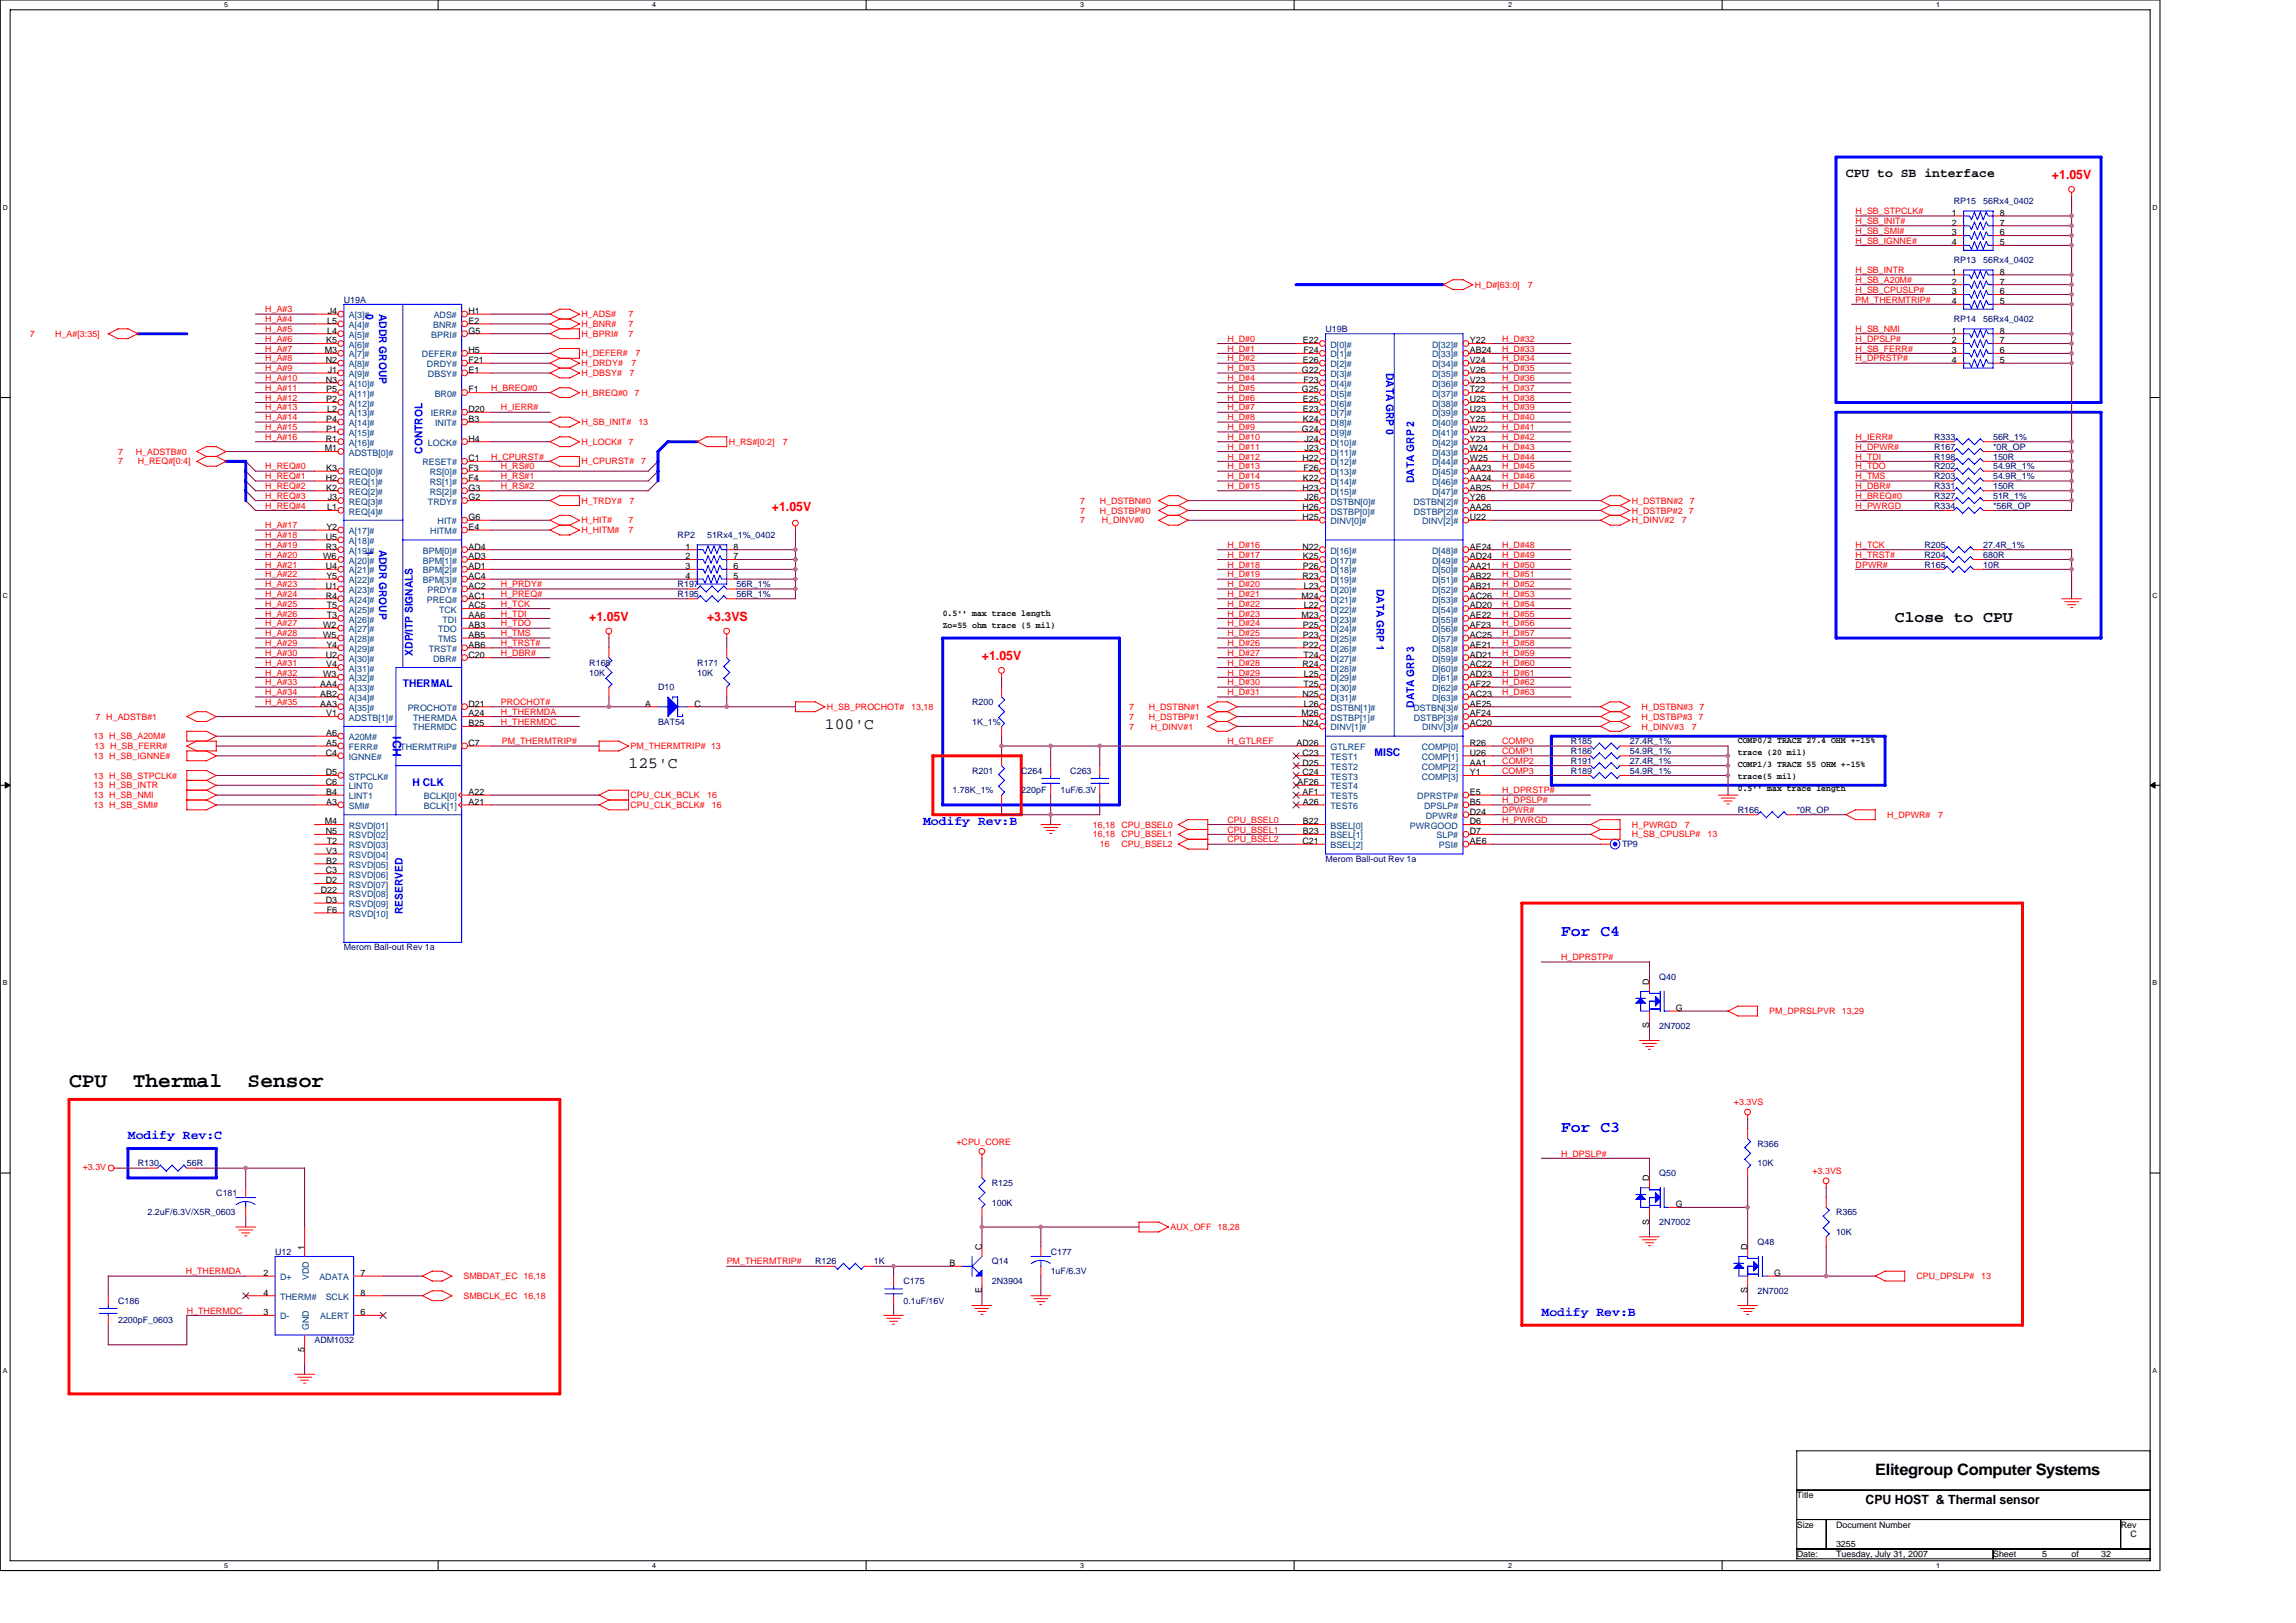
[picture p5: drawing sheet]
<svg xmlns="http://www.w3.org/2000/svg" width="297mm" height="210mm" viewBox="0 0 297 210" stroke-linecap="round" stroke-linejoin="round" font-family="sans-serif">
<defs><g id="words">
<g font-size="2.7">
<text x="8.9" y="140.7">CPU</text>
<text x="17.2" y="140.7">Thermal</text>
<text x="32" y="140.7">Sensor</text>
</g>
<g font-size="2">
<text x="245.1" y="80.5">Close to CPU</text>
<text x="106.7" y="94.3">100'C</text>
<text x="81.3" y="99.4">125'C</text>
<text x="242.6" y="190.9">Elitegroup Computer Systems</text>
</g>
<g font-size="2" fill="#00f">
<text x="202" y="121.1">For C4</text>
<text x="202" y="146.5">For C3</text>
</g>
<g font-size="1.7">
<text x="238.8" y="22.9">CPU to SB interface</text>
<text x="241.3" y="194.6">CPU HOST &amp; Thermal sensor</text>
</g>
<g font-size="1.7" fill="#f00">
<text x="265.5" y="23.1">+1.05V</text>
<text x="99.9" y="66.1">+1.05V</text>
<text x="76.2" y="80.3">+1.05V</text>
<text x="91.5" y="80.3">+3.3VS</text>
<text x="127" y="85.4">+1.05V</text>
</g>
<g font-size="1.7" fill="#00f">
<text x="119.4" y="106.8">Modify Rev:B</text>
<text x="16.5" y="147.4">Modify Rev:C</text>
<text x="199.4" y="170.3">Modify Rev:B</text>
</g>
<text font-size="1.5" fill="#00f" x="50.8" y="95.2" transform="rotate(90 50.8 95.2)">ICH</text>
<g font-size="1.4" fill="#00f">
<text x="47.3" y="40.6" transform="rotate(90 47.3 40.6)">0</text>
<text x="49" y="40.6" transform="rotate(90 49 40.6)">ADDR GROUP</text>
<text x="179.3" y="48.3" transform="rotate(90 179.3 48.3)">DATA GRP 0</text>
<text x="54.7" y="58.7" transform="rotate(-90 54.7 58.7)">CONTROL</text>
<text x="182.9" y="62.5" transform="rotate(-90 182.9 62.5)">DATA GRP 2</text>
<text x="47.3" y="71.1" transform="rotate(90 47.3 71.1)">1</text>
<text x="49" y="71.1" transform="rotate(90 49 71.1)">ADDR GROUP</text>
<text x="178.1" y="76.2" transform="rotate(90 178.1 76.2)">DATA GRP 1</text>
<text x="52.1" y="88.9">THERMAL</text>
<text x="53.4" y="84.8" transform="rotate(-90 53.4 84.8)">XDP/ITP SIGNALS</text>
<text x="182.9" y="91.6" transform="rotate(-90 182.9 91.6)">DATA GRP 3</text>
<text x="53.4" y="101.6">H CLK</text>
<text x="177.8" y="97.8">MISC</text>
<text x="52.1" y="118.2" transform="rotate(-90 52.1 118.2)">RESERVED</text>
</g>
<g font-size="1.1" fill="#f00">
<text x="240.1" y="29">H_SB_INIT#</text>
<text x="240.1" y="27.7">H_SB_STPCLK#</text>
<text x="240.1" y="35.3">H_SB_INTR</text>
<text x="240.1" y="31.5">H_SB_IGNNE#</text>
<text x="240.1" y="30.2">H_SB_SMI#</text>
<text x="34.3" y="41.7">H_A#4</text>
<text x="34.3" y="40.4">H_A#3</text>
<text x="75.2" y="41">H_ADS#</text>
<text x="81.3" y="41">7</text>
<text x="190.8" y="37.2">H_D#[63:0]</text>
<text x="197.7" y="37.2">7</text>
<text x="240.1" y="39.1">PM_THERMTRIP#</text>
<text x="240.1" y="36.6">H_SB_A20M#</text>
<text x="240.1" y="37.9">H_SB_CPUSLP#</text>
<text x="3.8" y="43.6">7</text>
<text x="7.2" y="43.6">H_A#[3:35]</text>
<text x="34.3" y="42.9">H_A#5</text>
<text x="34.3" y="45.5">H_A#7</text>
<text x="34.3" y="44.2">H_A#6</text>
<text x="34.3" y="46.8">H_A#8</text>
<text x="75.2" y="42.3">H_BNR#</text>
<text x="75.2" y="43.6">H_BPRI#</text>
<text x="75.2" y="46.1">H_DEFER#</text>
<text x="75.2" y="47.4">H_DRDY#</text>
<text x="81.3" y="42.3">7</text>
<text x="81.3" y="43.6">7</text>
<text x="81.7" y="47.4">7</text>
<text x="82.2" y="46.1">7</text>
<text x="158.8" y="45.5">H_D#1</text>
<text x="158.8" y="44.2">H_D#0</text>
<text x="158.8" y="46.8">H_D#2</text>
<text x="194.3" y="46.8">H_D#34</text>
<text x="194.3" y="45.5">H_D#33</text>
<text x="194.3" y="44.2">H_D#32</text>
<text x="240.1" y="42.9">H_SB_NMI</text>
<text x="240.1" y="44.2">H_DPSLP#</text>
<text x="240.1" y="45.5">H_SB_FERR#</text>
<text x="240.1" y="46.8">H_DPRSTP#</text>
<text x="34.3" y="49.3">H_A#10</text>
<text x="34.3" y="48">H_A#9</text>
<text x="34.3" y="50.6">H_A#11</text>
<text x="34.3" y="53.1">H_A#13</text>
<text x="34.3" y="51.8">H_A#12</text>
<text x="63.5" y="50.6">H_BREQ#0</text>
<text x="64.8" y="53.1">H_IERR#</text>
<text x="75.2" y="48.7">H_DBSY#</text>
<text x="75.2" y="51.2">H_BREQ#0</text>
<text x="81.4" y="48.7">7</text>
<text x="82.1" y="51.2">7</text>
<text x="158.8" y="51.8">H_D#6</text>
<text x="158.8" y="50.6">H_D#5</text>
<text x="158.8" y="49.3">H_D#4</text>
<text x="158.8" y="48">H_D#3</text>
<text x="158.8" y="53.1">H_D#7</text>
<text x="194.3" y="53.1">H_D#39</text>
<text x="194.3" y="51.8">H_D#38</text>
<text x="194.3" y="50.6">H_D#37</text>
<text x="194.3" y="49.3">H_D#36</text>
<text x="194.3" y="48">H_D#35</text>
<text x="15.3" y="58.8">7</text>
<text x="17.6" y="58.8">H_ADSTB#0</text>
<text x="34.3" y="55.6">H_A#15</text>
<text x="34.3" y="54.4">H_A#14</text>
<text x="34.3" y="56.9">H_A#16</text>
<text x="63.5" y="59.5">H_CPURST#</text>
<text x="75.2" y="57.6">H_LOCK#</text>
<text x="75.2" y="55">H_SB_INIT#</text>
<text x="81.3" y="57.6">7</text>
<text x="82.6" y="55">13</text>
<text x="94.3" y="57.6">H_RS#[0:2]</text>
<text x="101.3" y="57.6">7</text>
<text x="158.8" y="58.2">H_D#11</text>
<text x="158.8" y="54.4">H_D#8</text>
<text x="158.8" y="55.6">H_D#9</text>
<text x="158.8" y="59.5">H_D#12</text>
<text x="158.8" y="56.9">H_D#10</text>
<text x="194.3" y="54.4">H_D#40</text>
<text x="194.3" y="59.5">H_D#44</text>
<text x="194.3" y="56.9">H_D#42</text>
<text x="194.3" y="58.2">H_D#43</text>
<text x="194.3" y="55.6">H_D#41</text>
<text x="240.1" y="58.2">H_DPWR#</text>
<text x="240.1" y="59.5">H_TDI</text>
<text x="240.1" y="56.9">H_IERR#</text>
<text x="15.3" y="60.1">7</text>
<text x="17.8" y="60.1">H_REQ#[0:4]</text>
<text x="34.3" y="62">H_REQ#1</text>
<text x="34.3" y="60.7">H_REQ#0</text>
<text x="34.3" y="65.8">H_REQ#4</text>
<text x="34.3" y="63.3">H_REQ#2</text>
<text x="34.3" y="64.5">H_REQ#3</text>
<text x="64.8" y="63.3">H_RS#2</text>
<text x="64.8" y="60.7">H_RS#0</text>
<text x="64.8" y="62">H_RS#1</text>
<text x="75.2" y="65.2">H_TRDY#</text>
<text x="75.2" y="60.1">H_CPURST#</text>
<text x="81.4" y="65.2">7</text>
<text x="83" y="60.1">7</text>
<text x="139.7" y="65.2">7</text>
<text x="142.3" y="65.2">H_DSTBN#0</text>
<text x="158.8" y="63.3">H_D#15</text>
<text x="158.8" y="60.7">H_D#13</text>
<text x="158.8" y="62">H_D#14</text>
<text x="194.3" y="63.3">H_D#47</text>
<text x="194.3" y="62">H_D#46</text>
<text x="194.3" y="60.7">H_D#45</text>
<text x="211.1" y="65.2">H_DSTBN#2</text>
<text x="218.6" y="65.2">7</text>
<text x="240.1" y="63.3">H_DBR#</text>
<text x="240.1" y="62">H_TMS</text>
<text x="240.1" y="60.7">H_TDO</text>
<text x="240.1" y="64.5">H_BREQ#0</text>
<text x="240.1" y="65.8">H_PWRGD</text>
<text x="34.3" y="70.9">H_A#19</text>
<text x="34.3" y="69.6">H_A#18</text>
<text x="34.3" y="68.3">H_A#17</text>
<text x="75.2" y="67.7">H_HIT#</text>
<text x="75.2" y="69">H_HITM#</text>
<text x="81.3" y="67.7">7</text>
<text x="81.3" y="69">7</text>
<text x="139.7" y="66.4">7</text>
<text x="139.7" y="67.7">7</text>
<text x="142.3" y="66.4">H_DSTBP#0</text>
<text x="142.5" y="67.7">H_DINV#0</text>
<text x="158.8" y="70.9">H_D#16</text>
<text x="194.3" y="70.9">H_D#48</text>
<text x="211.1" y="66.4">H_DSTBP#2 7</text>
<text x="211.1" y="67.7">H_DINV#2</text>
<text x="217.6" y="67.7">7</text>
<text x="240.1" y="70.9">H_TCK</text>
<text x="34.3" y="72.2">H_A#20</text>
<text x="34.3" y="73.4">H_A#21</text>
<text x="34.3" y="77.2">H_A#24</text>
<text x="34.3" y="74.7">H_A#22</text>
<text x="34.3" y="76">H_A#23</text>
<text x="64.8" y="76">H_PRDY#</text>
<text x="64.8" y="77.2">H_PREQ#</text>
<text x="158.8" y="76">H_D#20</text>
<text x="158.8" y="73.4">H_D#18</text>
<text x="158.8" y="72.2">H_D#17</text>
<text x="158.8" y="74.7">H_D#19</text>
<text x="158.8" y="77.2">H_D#21</text>
<text x="194.3" y="72.2">H_D#49</text>
<text x="194.3" y="77.2">H_D#53</text>
<text x="194.3" y="74.7">H_D#51</text>
<text x="194.3" y="76">H_D#52</text>
<text x="194.3" y="73.4">H_D#50</text>
<text x="240.1" y="72.2">H_TRST#</text>
<text x="240.1" y="73.4">DPWR#</text>
<text x="34.3" y="79.8">H_A#26</text>
<text x="34.3" y="78.5">H_A#25</text>
<text x="34.3" y="82.3">H_A#28</text>
<text x="34.3" y="81">H_A#27</text>
<text x="34.3" y="83.6">H_A#29</text>
<text x="64.8" y="83.6">H_TRST#</text>
<text x="64.8" y="79.8">H_TDI</text>
<text x="64.8" y="78.5">H_TCK</text>
<text x="64.8" y="82.3">H_TMS</text>
<text x="64.8" y="81">H_TDO</text>
<text x="158.8" y="78.5">H_D#22</text>
<text x="158.8" y="81">H_D#24</text>
<text x="158.8" y="82.3">H_D#25</text>
<text x="158.8" y="83.6">H_D#26</text>
<text x="158.8" y="79.8">H_D#23</text>
<text x="194.3" y="83.6">H_D#58</text>
<text x="194.3" y="81">H_D#56</text>
<text x="194.3" y="78.5">H_D#54</text>
<text x="194.3" y="82.3">H_D#57</text>
<text x="194.3" y="79.8">H_D#55</text>
<text x="34.3" y="88.7">H_A#33</text>
<text x="34.3" y="89.9">H_A#34</text>
<text x="34.3" y="86.1">H_A#31</text>
<text x="34.3" y="84.9">H_A#30</text>
<text x="34.3" y="87.4">H_A#32</text>
<text x="64.8" y="84.9">H_DBR#</text>
<text x="158.8" y="88.7">H_D#30</text>
<text x="158.8" y="89.9">H_D#31</text>
<text x="158.8" y="87.4">H_D#29</text>
<text x="158.8" y="84.9">H_D#27</text>
<text x="158.8" y="86.1">H_D#28</text>
<text x="194.3" y="84.9">H_D#59</text>
<text x="194.3" y="86.1">H_D#60</text>
<text x="194.3" y="89.9">H_D#63</text>
<text x="194.3" y="88.7">H_D#62</text>
<text x="194.3" y="87.4">H_D#61</text>
<text x="12.1" y="95.7">13 H_SB_A20M#</text>
<text x="12.4" y="93.1">7 H_ADSTB#1</text>
<text x="34.3" y="91.2">H_A#35</text>
<text x="64.8" y="93.7">H_THERMDC</text>
<text x="64.8" y="92.5">H_THERMDA</text>
<text x="64.8" y="91.2">PROCHOT#</text>
<text x="107" y="91.8">H_SB_PROCHOT#</text>
<text x="117.9" y="91.8">13,18</text>
<text x="146.1" y="91.8">7</text>
<text x="146.1" y="93.1">7</text>
<text x="146.1" y="94.4">7</text>
<text x="148.6" y="91.8">H_DSTBN#1</text>
<text x="148.6" y="93.1">H_DSTBP#1</text>
<text x="148.9" y="94.4">H_DINV#1</text>
<text x="212.4" y="91.8">H_DSTBN#3</text>
<text x="212.4" y="93.1">H_DSTBP#3 7</text>
<text x="212.4" y="94.4">H_DINV#3</text>
<text x="218.9" y="94.4">7</text>
<text x="219.9" y="91.8">7</text>
<text x="12.1" y="100.7">13 H_SB_STPCLK#</text>
<text x="12.1" y="98.2">13 H_SB_IGNNE#</text>
<text x="12.2" y="96.9">13 H_SB_FERR#</text>
<text x="64.9" y="96.3">PM_THERMTRIP#</text>
<text x="81.6" y="96.9">PM_THERMTRIP# 13</text>
<text x="158.8" y="96.3">H_GTLREF</text>
<text x="194.3" y="96.3">COMP0</text>
<text x="194.3" y="100.1">COMP3</text>
<text x="194.3" y="97.6">COMP1</text>
<text x="194.3" y="98.8">COMP2</text>
<text x="12.1" y="104.5">13 H_SB_SMI#</text>
<text x="12.1" y="103.3">13 H_SB_NMI</text>
<text x="12.1" y="102">13 H_SB_INTR</text>
<text x="81.6" y="104.5">CPU_CLK_BCLK#</text>
<text x="81.6" y="103.3">CPU_CLK_BCLK</text>
<text x="91.5" y="103.3">16</text>
<text x="92.1" y="104.5">16</text>
<text x="141.4" y="107.1">16,18</text>
<text x="145.1" y="107.1">CPU_BSEL0</text>
<text x="158.8" y="106.4">CPU_BSEL0</text>
<text x="158.8" y="107.7">CPU_BSEL1</text>
<text x="194.3" y="102.6">H_DPRSTP#</text>
<text x="194.3" y="103.9">H_DPSLP#</text>
<text x="194.3" y="106.4">H_PWRGD</text>
<text x="194.3" y="105.2">DPWR#</text>
<text x="211.1" y="107.1">H_PWRGD</text>
<text x="218" y="107.1">7</text>
<text x="244.1" y="105.8">H_DPWR#</text>
<text x="250.7" y="105.8">7</text>
<text x="141.4" y="108.4">16,18</text>
<text x="142.3" y="109.6">16</text>
<text x="145.1" y="108.4">CPU_BSEL1</text>
<text x="145.1" y="109.6">CPU_BSEL2</text>
<text x="158.8" y="109">CPU_BSEL2</text>
<text x="211.1" y="108.4">H_SB_CPUSLP#</text>
<text x="220.9" y="108.4">13</text>
<text x="202" y="124.2">H_DPRSTP#</text>
<text x="228.9" y="131.2">PM_DPRSLPVR</text>
<text x="238.3" y="131.2">13,29</text>
<text x="224.3" y="143">+3.3VS</text>
<text x="123.7" y="148.1">+CPU_CORE</text>
<text x="202" y="149.6">H_DPSLP#</text>
<text x="10.7" y="151.4">+3.3V</text>
<text x="234.5" y="151.9">+3.3VS</text>
<text x="151.4" y="159.2">AUX_OFF 18,28</text>
<text x="24" y="164.9">H_THERMDA</text>
<text x="60" y="165.5">SMBDAT_EC 16,18</text>
<text x="94" y="163.6">PM_THERMTRIP#</text>
<text x="247.9" y="165.5">CPU_DPSLP#</text>
<text x="256.3" y="165.5">13</text>
<text x="24.2" y="169.9">H_THERMDC</text>
<text x="60" y="168">SMBCLK_EC 16,18</text>
</g>
<g font-size="1.1">
<text x="252.5" y="27.9">1</text>
<text x="252.5" y="29.2">2</text>
<text x="258.7" y="29.2">7</text>
<text x="258.7" y="27.9">8</text>
<text x="252.5" y="30.5">3</text>
<text x="252.5" y="31.7">4</text>
<text x="252.5" y="35.5">1</text>
<text x="258.7" y="31.7">5</text>
<text x="258.7" y="30.5">6</text>
<text x="258.7" y="35.5">8</text>
<text x="42.3" y="41.9">L5</text>
<text x="42.4" y="40.6">J4</text>
<text x="60.6" y="40.6">H1</text>
<text x="60.6" y="41.9">E2</text>
<text x="252.5" y="36.8">2</text>
<text x="252.5" y="38.1">3</text>
<text x="252.5" y="39.3">4</text>
<text x="258.7" y="39.3">5</text>
<text x="258.7" y="38.1">6</text>
<text x="258.7" y="36.8">7</text>
<text x="42" y="45.7">M3</text>
<text x="42.1" y="47">N2</text>
<text x="42.2" y="44.4">K5</text>
<text x="42.3" y="43.2">L4</text>
<text x="60.6" y="43.2">G5</text>
<text x="60.6" y="45.7">H5</text>
<text x="60.6" y="47">F21</text>
<text x="168.6" y="44.4">E22</text>
<text x="168.6" y="47">E26</text>
<text x="168.6" y="45.7">F24</text>
<text x="190.2" y="44.4">Y22</text>
<text x="190.2" y="45.7">AB24</text>
<text x="190.2" y="47">V24</text>
<text x="252.5" y="43.2">1</text>
<text x="252.5" y="44.4">2</text>
<text x="252.5" y="45.7">3</text>
<text x="252.5" y="47">4</text>
<text x="258.7" y="47">5</text>
<text x="258.7" y="45.7">6</text>
<text x="258.7" y="44.4">7</text>
<text x="258.7" y="43.2">8</text>
<text x="42.1" y="49.5">N3</text>
<text x="42.2" y="50.8">P5</text>
<text x="42.2" y="52">P2</text>
<text x="42.3" y="53.3">L2</text>
<text x="42.4" y="48.2">J1</text>
<text x="60.6" y="50.8">F1</text>
<text x="60.6" y="48.2">E1</text>
<text x="60.6" y="53.3">D20</text>
<text x="168.4" y="48.2">G22</text>
<text x="168.4" y="50.8">G25</text>
<text x="168.6" y="52">E25</text>
<text x="168.6" y="53.3">E23</text>
<text x="168.6" y="49.5">F23</text>
<text x="190.2" y="48.2">V26</text>
<text x="190.2" y="49.5">V23</text>
<text x="190.2" y="50.8">T22</text>
<text x="190.2" y="52">U25</text>
<text x="190.2" y="53.3">U23</text>
<text x="42" y="58.4">M1</text>
<text x="42.1" y="57.1">R1</text>
<text x="42.2" y="54.6">P4</text>
<text x="42.2" y="55.9">P1</text>
<text x="60.6" y="54.6">B3</text>
<text x="60.6" y="57.1">H4</text>
<text x="60.6" y="59.7">C1</text>
<text x="168.4" y="55.9">G24</text>
<text x="168.5" y="59.7">H22</text>
<text x="168.6" y="54.6">K24</text>
<text x="168.8" y="57.1">J24</text>
<text x="168.8" y="58.4">J23</text>
<text x="190.2" y="54.6">Y25</text>
<text x="190.2" y="55.9">W22</text>
<text x="190.2" y="57.1">Y23</text>
<text x="190.2" y="58.4">W24</text>
<text x="190.2" y="59.7">W25</text>
<text x="42.1" y="62.2">H2</text>
<text x="42.2" y="60.9">K3</text>
<text x="42.2" y="63.5">K2</text>
<text x="42.4" y="64.7">J3</text>
<text x="60.6" y="60.9">F3</text>
<text x="60.6" y="62.2">F4</text>
<text x="60.6" y="63.5">G3</text>
<text x="60.6" y="64.7">G2</text>
<text x="168.5" y="63.5">H23</text>
<text x="168.6" y="62.2">K22</text>
<text x="168.6" y="60.9">F26</text>
<text x="168.8" y="64.7">J26</text>
<text x="190.2" y="60.9">AA23</text>
<text x="190.2" y="62.2">AA24</text>
<text x="190.2" y="63.5">AB25</text>
<text x="190.2" y="64.7">Y26</text>
<text x="42.1" y="69.8">U5</text>
<text x="42.1" y="71.1">R3</text>
<text x="42.2" y="68.6">Y2</text>
<text x="42.3" y="66">L1</text>
<text x="60.6" y="71.1">AD4</text>
<text x="60.6" y="67.3">G6</text>
<text x="60.6" y="68.6">E4</text>
<text x="88.7" y="71.1">1</text>
<text x="94.9" y="71.1">8</text>
<text x="168.5" y="71.1">N22</text>
<text x="168.5" y="67.3">H25</text>
<text x="168.5" y="66">H26</text>
<text x="190.2" y="71.1">AE24</text>
<text x="190.2" y="67.3">U22</text>
<text x="190.2" y="66">AA26</text>
<text x="41.8" y="72.4">W6</text>
<text x="42.1" y="73.6">U4</text>
<text x="42.1" y="76.2">U1</text>
<text x="42.1" y="77.4">R4</text>
<text x="42.2" y="74.9">Y5</text>
<text x="60.6" y="72.4">AD3</text>
<text x="60.6" y="73.6">AD1</text>
<text x="60.6" y="74.9">AC4</text>
<text x="60.6" y="76.2">AC2</text>
<text x="60.6" y="77.4">AC1</text>
<text x="88.7" y="72.4">2</text>
<text x="88.7" y="73.6">3</text>
<text x="88.7" y="74.9">4</text>
<text x="94.9" y="74.9">5</text>
<text x="94.9" y="73.6">6</text>
<text x="94.9" y="72.4">7</text>
<text x="168.4" y="77.4">M24</text>
<text x="168.5" y="74.9">R23</text>
<text x="168.6" y="72.4">K25</text>
<text x="168.6" y="73.6">P26</text>
<text x="168.7" y="76.2">L23</text>
<text x="190.2" y="72.4">AD24</text>
<text x="190.2" y="73.6">AA21</text>
<text x="190.2" y="74.9">AB22</text>
<text x="190.2" y="76.2">AB21</text>
<text x="190.2" y="77.4">AC26</text>
<text x="41.8" y="81.3">W2</text>
<text x="41.8" y="82.5">W5</text>
<text x="42.2" y="83.8">Y4</text>
<text x="42.3" y="78.7">T5</text>
<text x="42.3" y="80">T3</text>
<text x="60.6" y="78.7">AC5</text>
<text x="60.6" y="80">AA6</text>
<text x="60.6" y="81.3">AB3</text>
<text x="60.6" y="82.5">AB5</text>
<text x="60.6" y="83.8">AB6</text>
<text x="122" y="79.7">0.5'' max trace length</text>
<text x="122" y="81.2">Zo=55 ohm trace (5 mil)</text>
<text x="168.4" y="80">M23</text>
<text x="168.6" y="81.3">P25</text>
<text x="168.6" y="82.5">P23</text>
<text x="168.6" y="83.8">P22</text>
<text x="168.7" y="78.7">L22</text>
<text x="190.2" y="78.7">AD20</text>
<text x="190.2" y="80">AE22</text>
<text x="190.2" y="81.3">AF23</text>
<text x="190.2" y="82.5">AC25</text>
<text x="190.2" y="83.8">AE21</text>
<text x="41.4" y="88.9">AA4</text>
<text x="41.8" y="87.6">W3</text>
<text x="42.1" y="85.1">U2</text>
<text x="42.2" y="86.3">V4</text>
<text x="60.6" y="85.1">C20</text>
<text x="168.5" y="86.3">R24</text>
<text x="168.6" y="85.1">T24</text>
<text x="168.6" y="88.9">T25</text>
<text x="168.7" y="87.6">L25</text>
<text x="190.2" y="85.1">AD21</text>
<text x="190.2" y="86.3">AC22</text>
<text x="190.2" y="87.6">AD23</text>
<text x="190.2" y="88.9">AF22</text>
<text x="41.4" y="90.1">AB2</text>
<text x="41.4" y="91.4">AA3</text>
<text x="42.2" y="95.2">A6</text>
<text x="42.2" y="92.7">V1</text>
<text x="60.6" y="91.4">D21</text>
<text x="60.6" y="92.7">A24</text>
<text x="60.6" y="94">B25</text>
<text x="83.5" y="91.4">A</text>
<text x="89.8" y="91.4">C</text>
<text x="168.4" y="92.7">M26</text>
<text x="168.5" y="90.1">N25</text>
<text x="168.5" y="94">N24</text>
<text x="168.7" y="91.4">L26</text>
<text x="190.2" y="90.1">AC23</text>
<text x="190.2" y="94">AC20</text>
<text x="190.2" y="91.4">AE25</text>
<text x="190.2" y="92.7">AF24</text>
<text x="42.1" y="97.8">C4</text>
<text x="42.1" y="101.6">C6</text>
<text x="42.1" y="100.3">D5</text>
<text x="42.2" y="96.5">A5</text>
<text x="60.6" y="96.5">C7</text>
<text x="167.7" y="96.5">AD26</text>
<text x="167.9" y="101.6">AF26</text>
<text x="168.5" y="100.3">C24</text>
<text x="168.5" y="99">D25</text>
<text x="168.5" y="97.8">C23</text>
<text x="190.2" y="96.5">R26</text>
<text x="190.2" y="97.8">U26</text>
<text x="190.2" y="99">AA1</text>
<text x="190.2" y="100.3">Y1</text>
<text x="224.8" y="96.2">COMP0/2 TRACE 27.4 OHM +-15%</text>
<text x="224.8" y="97.7">trace (20 mil)</text>
<text x="224.8" y="99.2">COMP1/3 TRACE 55 OHM +-15%</text>
<text x="224.8" y="100.8">trace(5 mil)</text>
<text x="42" y="106.7">M4</text>
<text x="42.1" y="107.9">N5</text>
<text x="42.2" y="102.8">B4</text>
<text x="42.2" y="104.1">A3</text>
<text x="60.6" y="102.8">A22</text>
<text x="60.6" y="104.1">A21</text>
<text x="168.5" y="102.8">AF1</text>
<text x="168.6" y="106.7">B22</text>
<text x="168.6" y="107.9">B23</text>
<text x="168.6" y="104.1">A26</text>
<text x="190.2" y="102.8">E5</text>
<text x="190.2" y="104.1">B5</text>
<text x="190.2" y="105.4">D24</text>
<text x="190.2" y="106.7">D6</text>
<text x="190.2" y="107.9">D7</text>
<text x="224.8" y="102.3">0.5'' max trace length</text>
<text x="42.1" y="113">C3</text>
<text x="42.2" y="110.5">V3</text>
<text x="42.2" y="111.7">B2</text>
<text x="42.3" y="109.2">T2</text>
<text x="168.5" y="109.2">C21</text>
<text x="190.2" y="109.2">AE6</text>
<text x="41.5" y="115.5">D22</text>
<text x="42.1" y="114.3">D2</text>
<text x="42.1" y="116.8">D3</text>
<text x="42.3" y="118.1">F6</text>
<text x="213.4" y="127.4" transform="rotate(-90 213.4 127.4)">D</text>
<text x="216.8" y="130.8">G</text>
<text x="213.4" y="133" transform="rotate(-90 213.4 133)">S</text>
<text x="213.4" y="152.8" transform="rotate(-90 213.4 152.8)">D</text>
<text x="39.4" y="161.7" transform="rotate(-90 39.4 161.7)">1</text>
<text x="127" y="161.7" transform="rotate(-90 127 161.7)">C</text>
<text x="213.4" y="158.4" transform="rotate(-90 213.4 158.4)">S</text>
<text x="216.8" y="156.2">G</text>
<text x="226.1" y="161.7" transform="rotate(-90 226.1 161.7)">D</text>
<text x="34.1" y="165.1">2</text>
<text x="34.1" y="167.6">4</text>
<text x="46.6" y="165.1">7</text>
<text x="46.6" y="167.6">8</text>
<text x="122.8" y="163.8">B</text>
<text x="127" y="167.3" transform="rotate(-90 127 167.3)">E</text>
<text x="226.1" y="167.3" transform="rotate(-90 226.1 167.3)">S</text>
<text x="229.5" y="165.1">G</text>
<text x="34.1" y="170.2">3</text>
<text x="46.6" y="170.2">6</text>
<text x="39.4" y="174.9" transform="rotate(-90 39.4 174.9)">5</text>
<text x="232.4" y="193.8">Title</text>
<text x="232.4" y="197.6">Size</text>
<text x="237.5" y="197.6">Document Number</text>
<text x="274.4" y="197.6">Rev</text>
<text x="232.4" y="201.4">Date:</text>
<text x="237.5" y="201.4">Tuesday, July 31, 2007</text>
<text x="237.5" y="200.2">3255</text>
<text x="257.8" y="201.4">Sheet</text>
<text x="264.2" y="201.4">5</text>
<text x="268" y="201.4">of</text>
<text x="271.8" y="201.4">32</text>
<text x="275.6" y="198.9">C</text>
</g>
<g font-size="1.1" fill="#000080">
<text x="252.8" y="26.4">RP15</text>
<text x="256.6" y="26.4">56Rx4_0402</text>
<text x="252.8" y="34.1">RP13</text>
<text x="256.6" y="34.1">56Rx4_0402</text>
<text x="44.5" y="39.1">U19A</text>
<text x="252.8" y="41.7">RP14</text>
<text x="256.6" y="41.7">56Rx4_0402</text>
<text x="171.5" y="42.9">U19B</text>
<text x="250.2" y="56.9">R333</text>
<text x="250.2" y="58.2">R167</text>
<text x="250.2" y="59.5">R198</text>
<text x="257.8" y="56.9">56R_1%</text>
<text x="257.8" y="58.2">*0R_OP</text>
<text x="257.8" y="59.5">150R</text>
<text x="250.2" y="63.3">R331</text>
<text x="250.2" y="60.7">R202</text>
<text x="250.2" y="64.5">R327</text>
<text x="250.2" y="65.8">R334</text>
<text x="250.2" y="62">R203</text>
<text x="257.8" y="63.3">150R</text>
<text x="257.8" y="60.7">54.9R_1%</text>
<text x="257.8" y="64.5">51R_1%</text>
<text x="257.8" y="65.8">*56R_OP</text>
<text x="257.8" y="62">54.9R_1%</text>
<text x="87.7" y="69.6">RP2</text>
<text x="91.5" y="69.6">51Rx4_1%_0402</text>
<text x="249" y="70.9">R205</text>
<text x="256.6" y="70.9">27.4R_1%</text>
<text x="87.7" y="77.2">R195</text>
<text x="87.7" y="76">R197</text>
<text x="95.3" y="77.2">56R_1%</text>
<text x="95.3" y="76">56R_1%</text>
<text x="249" y="73.4">R165</text>
<text x="249" y="72.2">R204</text>
<text x="256.6" y="73.4">10R</text>
<text x="256.6" y="72.2">680R</text>
<text x="76.2" y="86.1">R168</text>
<text x="76.2" y="87.4">10K</text>
<text x="85.1" y="89.3">D10</text>
<text x="90.2" y="86.1">R171</text>
<text x="90.2" y="87.4">10K</text>
<text x="85.1" y="93.7">BAT54</text>
<text x="125.8" y="91.2">R200</text>
<text x="125.8" y="93.7">1K_1%</text>
<text x="125.8" y="100.1">R201</text>
<text x="132.1" y="100.1">C264</text>
<text x="138.5" y="100.1">C263</text>
<text x="203.2" y="100.1">R189</text>
<text x="203.2" y="97.6">R186</text>
<text x="203.2" y="98.8">R191</text>
<text x="203.2" y="96.3">R185</text>
<text x="210.9" y="100.1">54.9R_1%</text>
<text x="210.9" y="97.6">54.9R_1%</text>
<text x="210.9" y="98.8">27.4R_1%</text>
<text x="210.9" y="96.3">27.4R_1%</text>
<text x="123.2" y="102.6">1.78K_1%</text>
<text x="132.1" y="102.6">220pF</text>
<text x="137.2" y="102.6">1uF/6.3V</text>
<text x="224.8" y="105.2">R166</text>
<text x="232.4" y="105.2">*0R_OP</text>
<text x="171.5" y="111.5">Merom Ball-out Rev 1a</text>
<text x="209.8" y="109.6">TP9</text>
<text x="44.5" y="123">Merom Ball-out Rev 1a</text>
<text x="214.7" y="126.8">Q40</text>
<text x="214.7" y="133.1">2N7002</text>
<text x="227.4" y="148.4">R366</text>
<text x="17.8" y="150.9">R130</text>
<text x="24.2" y="150.9">56R</text>
<text x="28" y="154.7">C181</text>
<text x="128.3" y="153.4">R125</text>
<text x="128.3" y="156">100K</text>
<text x="214.7" y="152.2">Q50</text>
<text x="227.4" y="150.9">10K</text>
<text x="19.1" y="157.2">2.2uF/6.3V/X5R_0603</text>
<text x="214.7" y="158.5">2N7002</text>
<text x="227.4" y="161.1">Q48</text>
<text x="237.5" y="157.2">R365</text>
<text x="237.5" y="159.8">10K</text>
<text x="35.6" y="162.3">U12</text>
<text x="105.4" y="163.6">R126</text>
<text x="113.1" y="163.6">1K</text>
<text x="116.9" y="166.1">C175</text>
<text x="128.3" y="163.6">Q14</text>
<text x="128.3" y="166.1">2N3904</text>
<text x="135.9" y="162.3">C177</text>
<text x="135.9" y="164.9">1uF/6.3V</text>
<text x="227.4" y="167.4">2N7002</text>
<text x="15.3" y="168.7">C186</text>
<text x="15.3" y="171.2">2200pF_0603</text>
<text x="40.7" y="173.8">ADM1032</text>
<text x="116.9" y="168.7">0.1uF/16V</text>
</g>
<g font-size="1.1" fill="#004080">
<text x="45.1" y="41.2">A[3]#</text>
<text x="56.1" y="41.2">ADS#</text>
<text x="45.1" y="42.4">A[4]#</text>
<text x="45.1" y="43.7">A[5]#</text>
<text x="45.1" y="45">A[6]#</text>
<text x="45.1" y="46.2">A[7]#</text>
<text x="45.1" y="47.5">A[8]#</text>
<text x="54.6" y="46.2">DEFER#</text>
<text x="55.2" y="47.5">DRDY#</text>
<text x="55.8" y="43.7">BPRI#</text>
<text x="56" y="42.4">BNR#</text>
<text x="172.1" y="45">D[0]#</text>
<text x="172.1" y="46.2">D[1]#</text>
<text x="172.1" y="47.5">D[2]#</text>
<text x="185.3" y="45">D[32]#</text>
<text x="185.3" y="46.2">D[33]#</text>
<text x="185.3" y="47.5">D[34]#</text>
<text x="45.1" y="50.1">A[10]#</text>
<text x="45.1" y="51.3">A[11]#</text>
<text x="45.1" y="52.6">A[12]#</text>
<text x="45.1" y="53.9">A[13]#</text>
<text x="45.1" y="48.8">A[9]#</text>
<text x="55.4" y="48.8">DBSY#</text>
<text x="55.7" y="53.9">IERR#</text>
<text x="56.2" y="51.3">BR0#</text>
<text x="172.1" y="48.8">D[3]#</text>
<text x="172.1" y="50.1">D[4]#</text>
<text x="172.1" y="51.3">D[5]#</text>
<text x="172.1" y="52.6">D[6]#</text>
<text x="172.1" y="53.9">D[7]#</text>
<text x="185.3" y="48.8">D[35]#</text>
<text x="185.3" y="50.1">D[36]#</text>
<text x="185.3" y="51.3">D[37]#</text>
<text x="185.3" y="52.6">D[38]#</text>
<text x="185.3" y="53.9">D[39]#</text>
<text x="45.1" y="55.1">A[14]#</text>
<text x="45.1" y="56.4">A[15]#</text>
<text x="45.1" y="57.7">A[16]#</text>
<text x="45.1" y="58.9">ADSTB[0]#</text>
<text x="55.3" y="57.7">LOCK#</text>
<text x="56.3" y="55.1">INIT#</text>
<text x="172.1" y="57.7">D[10]#</text>
<text x="172.1" y="58.9">D[11]#</text>
<text x="172.1" y="55.1">D[8]#</text>
<text x="172.1" y="56.4">D[9]#</text>
<text x="185.3" y="55.1">D[40]#</text>
<text x="185.3" y="56.4">D[41]#</text>
<text x="185.3" y="57.7">D[42]#</text>
<text x="185.3" y="58.9">D[43]#</text>
<text x="45.1" y="61.5">REQ[0]#</text>
<text x="45.1" y="62.8">REQ[1]#</text>
<text x="45.1" y="64">REQ[2]#</text>
<text x="45.1" y="65.3">REQ[3]#</text>
<text x="54.6" y="60.2">RESET#</text>
<text x="55.4" y="65.3">TRDY#</text>
<text x="55.6" y="61.5">RS[0]#</text>
<text x="55.6" y="62.8">RS[1]#</text>
<text x="55.6" y="64">RS[2]#</text>
<text x="172.1" y="60.2">D[12]#</text>
<text x="172.1" y="61.5">D[13]#</text>
<text x="172.1" y="62.8">D[14]#</text>
<text x="172.1" y="64">D[15]#</text>
<text x="172.1" y="65.3">DSTBN[0]#</text>
<text x="182.9" y="65.3">DSTBN[2]#</text>
<text x="185.3" y="60.2">D[44]#</text>
<text x="185.3" y="61.5">D[45]#</text>
<text x="185.3" y="62.8">D[46]#</text>
<text x="185.3" y="64">D[47]#</text>
<text x="45.1" y="66.6">REQ[4]#</text>
<text x="45.1" y="69.1">A[17]#</text>
<text x="45.1" y="70.4">A[18]#</text>
<text x="45.1" y="71.6">A[19]#</text>
<text x="54.7" y="71.6">BPM[0]#</text>
<text x="55.7" y="69.1">HITM#</text>
<text x="56.6" y="67.8">HIT#</text>
<text x="172.1" y="71.6">D[16]#</text>
<text x="172.1" y="67.8">DINV[0]#</text>
<text x="172.1" y="66.6">DSTBP[0]#</text>
<text x="182.9" y="66.6">DSTBP[2]#</text>
<text x="184" y="67.8">DINV[2]#</text>
<text x="185.3" y="71.6">D[48]#</text>
<text x="45.1" y="72.9">A[20]#</text>
<text x="45.1" y="74.2">A[21]#</text>
<text x="45.1" y="75.5">A[22]#</text>
<text x="45.1" y="76.7">A[23]#</text>
<text x="45.1" y="78">A[24]#</text>
<text x="54.7" y="72.9">BPM[1]#</text>
<text x="54.7" y="74.2">BPM[2]#</text>
<text x="54.7" y="75.5">BPM[3]#</text>
<text x="55.2" y="78">PREQ#</text>
<text x="55.3" y="76.7">PRDY#</text>
<text x="172.1" y="72.9">D[17]#</text>
<text x="172.1" y="74.2">D[18]#</text>
<text x="172.1" y="75.5">D[19]#</text>
<text x="172.1" y="76.7">D[20]#</text>
<text x="172.1" y="78">D[21]#</text>
<text x="185.3" y="72.9">D[49]#</text>
<text x="185.3" y="74.2">D[50]#</text>
<text x="185.3" y="75.5">D[51]#</text>
<text x="185.3" y="76.7">D[52]#</text>
<text x="185.3" y="78">D[53]#</text>
<text x="45.1" y="79.3">A[25]#</text>
<text x="45.1" y="80.5">A[26]#</text>
<text x="45.1" y="81.8">A[27]#</text>
<text x="45.1" y="83.1">A[28]#</text>
<text x="56.7" y="81.8">TDO</text>
<text x="56.7" y="83.1">TMS</text>
<text x="56.8" y="79.3">TCK</text>
<text x="57.3" y="80.5">TDI</text>
<text x="172.1" y="79.3">D[22]#</text>
<text x="172.1" y="80.5">D[23]#</text>
<text x="172.1" y="81.8">D[24]#</text>
<text x="172.1" y="83.1">D[25]#</text>
<text x="185.3" y="79.3">D[54]#</text>
<text x="185.3" y="80.5">D[55]#</text>
<text x="185.3" y="81.8">D[56]#</text>
<text x="185.3" y="83.1">D[57]#</text>
<text x="45.1" y="88.2">A[32]#</text>
<text x="45.1" y="89.4">A[33]#</text>
<text x="45.1" y="84.3">A[29]#</text>
<text x="45.1" y="85.6">A[30]#</text>
<text x="45.1" y="86.9">A[31]#</text>
<text x="55.5" y="84.3">TRST#</text>
<text x="56" y="85.6">DBR#</text>
<text x="172.1" y="84.3">D[26]#</text>
<text x="172.1" y="85.6">D[27]#</text>
<text x="172.1" y="86.9">D[28]#</text>
<text x="172.1" y="88.2">D[29]#</text>
<text x="172.1" y="89.4">D[30]#</text>
<text x="185.3" y="84.3">D[58]#</text>
<text x="185.3" y="85.6">D[59]#</text>
<text x="185.3" y="86.9">D[60]#</text>
<text x="185.3" y="88.2">D[61]#</text>
<text x="185.3" y="89.4">D[62]#</text>
<text x="45.1" y="90.7">A[34]#</text>
<text x="45.1" y="92">A[35]#</text>
<text x="45.1" y="95.8">A20M#</text>
<text x="45.1" y="93.2">ADSTB[1]#</text>
<text x="52.7" y="92">PROCHOT#</text>
<text x="53.4" y="94.5">THERMDC</text>
<text x="53.4" y="93.2">THERMDA</text>
<text x="172.1" y="90.7">D[31]#</text>
<text x="172.1" y="94.5">DINV[1]#</text>
<text x="172.1" y="92">DSTBN[1]#</text>
<text x="172.1" y="93.2">DSTBP[1]#</text>
<text x="182.9" y="92">DSTBN[3]#</text>
<text x="182.9" y="93.2">DSTBP[3]#</text>
<text x="184" y="94.5">DINV[3]#</text>
<text x="185.3" y="90.7">D[63]#</text>
<text x="45.1" y="100.9">STPCLK#</text>
<text x="45.1" y="97">FERR#</text>
<text x="45.1" y="98.3">IGNNE#</text>
<text x="51.8" y="97">THERMTRIP#</text>
<text x="172.1" y="97">GTLREF</text>
<text x="172.1" y="100.9">TEST3</text>
<text x="172.1" y="99.6">TEST2</text>
<text x="172.1" y="98.3">TEST1</text>
<text x="183.9" y="97">COMP[0]</text>
<text x="183.9" y="98.3">COMP[1]</text>
<text x="183.9" y="99.6">COMP[2]</text>
<text x="183.9" y="100.9">COMP[3]</text>
<text x="45.1" y="104.7">SMI#</text>
<text x="45.1" y="107.2">RSVD[01]</text>
<text x="45.1" y="102.1">LINT0</text>
<text x="45.1" y="103.4">LINT1</text>
<text x="54.8" y="103.4">BCLK[0]</text>
<text x="54.8" y="104.7">BCLK[1]</text>
<text x="172.1" y="103.4">TEST5</text>
<text x="172.1" y="107.2">BSEL[0]</text>
<text x="172.1" y="102.1">TEST4</text>
<text x="172.1" y="104.7">TEST6</text>
<text x="182.4" y="107.2">PWRGOOD</text>
<text x="183.4" y="103.4">DPRSTP#</text>
<text x="184.3" y="104.7">DPSLP#</text>
<text x="184.4" y="105.9">DPWR#</text>
<text x="45.1" y="108.5">RSVD[02]</text>
<text x="45.1" y="109.7">RSVD[03]</text>
<text x="45.1" y="111">RSVD[04]</text>
<text x="45.1" y="112.3">RSVD[05]</text>
<text x="45.1" y="113.6">RSVD[06]</text>
<text x="172.1" y="108.5">BSEL[1]</text>
<text x="172.1" y="109.7">BSEL[2]</text>
<text x="185.8" y="108.5">SLP#</text>
<text x="186.2" y="109.7">PSI#</text>
<text x="45.1" y="118.6">RSVD[10]</text>
<text x="45.1" y="114.8">RSVD[07]</text>
<text x="45.1" y="116.1">RSVD[08]</text>
<text x="45.1" y="117.4">RSVD[09]</text>
<text x="36.2" y="165.6">D+</text>
<text x="39.9" y="165.6" transform="rotate(-90 39.9 165.6)">VDD</text>
<text x="41.3" y="165.6">ADATA</text>
<text x="36.2" y="170.7">D-</text>
<text x="36.2" y="168.2">THERM#</text>
<text x="39.9" y="172.1" transform="rotate(-90 39.9 172.1)">GND</text>
<text x="41.4" y="170.7">ALERT</text>
<text x="42.1" y="168.2">SCLK</text>
</g>
<g font-size=".9">
<text x="29" y=".9">5</text>
<text x="84.4" y=".9">4</text>
<text x="139.7" y=".9">3</text>
<text x="195.1" y=".9">2</text>
<text x="250.5" y=".9">1</text>
<text x=".4" y="27.2">D</text>
<text x="278.5" y="27.2">D</text>
<text x=".4" y="77.3">C</text>
<text x="278.5" y="77.3">C</text>
<text x=".4" y="127.5">B</text>
<text x="278.5" y="127.5">B</text>
<text x=".4" y="177.7">A</text>
<text x="278.5" y="177.7">A</text>
<text x="29" y="202.9">5</text>
<text x="84.4" y="202.9">4</text>
<text x="139.7" y="202.9">3</text>
<text x="195.1" y="202.9">2</text>
<text x="250.5" y="202.9">1</text>
</g>
</g></defs>
<path d="M0 0h279.4v203.2h-279.4zM1.3 1.3h276.9v200.6h-276.9z" fill="none" stroke="#000" stroke-width=".13"/>
<g fill="#fff">
<path d="M29 .1h.5v1h-.5z"/>
<path d="M29 202.1h.5v1h-.5z"/>
</g>
<path d="M56.7 0v1.3M56.7 201.9v1.3" fill="none" stroke="#000" stroke-width=".13"/>
<g fill="#fff">
<path d="M84.4 .1h.5v1h-.5z"/>
<path d="M84.4 202.1h.5v1h-.5z"/>
</g>
<path d="M112.1 0v1.3M112.1 201.9v1.3" fill="none" stroke="#000" stroke-width=".13"/>
<g fill="#fff">
<path d="M139.7 .1h.5v1h-.5z"/>
<path d="M139.7 202.1h.5v1h-.5z"/>
</g>
<path d="M167.4 0v1.3M167.4 201.9v1.3" fill="none" stroke="#000" stroke-width=".13"/>
<g fill="#fff">
<path d="M195.1 .1h.5v1h-.5z"/>
<path d="M195.1 202.1h.5v1h-.5z"/>
</g>
<path d="M222.8 0v1.3M222.8 201.9v1.3" fill="none" stroke="#000" stroke-width=".13"/>
<g fill="#fff">
<path d="M250.5 .1h.5v1h-.5z"/>
<path d="M250.5 202.1h.5v1h-.5z"/>
<path d="M.4 26.4h.6v.9h-.6z"/>
<path d="M278.5 26.4h.6v.9h-.6z"/>
<path d="M.4 76.5h.6v1h-.6z"/>
<path d="M278.5 76.5h.6v1h-.6z"/>
</g>
<path d="M0 51.4h1.3M278.2 51.4h1.2" fill="none" stroke="#000" stroke-width=".13"/>
<g fill="#fff">
<path d="M.4 126.7h.5v1h-.5z"/>
<path d="M278.5 126.7h.6v1h-.6z"/>
</g>
<path d="M0 101.6h1.3M278.2 101.6h1.2" fill="none" stroke="#000" stroke-width=".13"/>
<path d="M.7 101.2l.6 .4-.6 .4zM278.2 101.6l.6-.4v.8z" fill="#000" stroke="#000" stroke-width=".13"/>
<g fill="#fff">
<path d="M.4 176.8h.5v1h-.5z"/>
<path d="M278.5 176.8h.6v1h-.6z"/>
</g>
<path d="M0 151.8h1.3M278.2 151.8h1.2M232.4 187.7h45.8v14h-45.8zM232.4 192.8h45.8M232.4 196.6h45.8M236.3 196.6v3.8M274.4 196.6v3.8M232.4 200.4h45.8M257.8 200.4v1.3" fill="none" stroke="#000" stroke-width=".13"/>
<path d="M167.7 36.8h19M237.5 20.3h34.3v31.8h-34.3zM17.8 43.2h6.4M29.2 59.7h2.6M31.8 59.7v5.1M86.4 57.1h3.8M86.4 57.1l-1.3 1.3v3.8M237.5 53.3h34.3v29.2h-34.3zM122 82.5h22.8v21.6h-22.8zM200.7 95.2h43.2v6.4h-43.2zM16.5 148.6h11.5v3.8h-11.5z" fill="none" stroke="#00f" stroke-width=".38"/>
<path d="M120.7 97.8h11.4v7.6h-11.4zM196.9 116.8h64.8v54.6h-64.8zM8.9 142.2h63.5v38.1h-63.5z" fill="none" stroke="#f00" stroke-width=".38"/>
<g fill="none" stroke="#f00" stroke-width=".13">
<path d="M72.5 40l-1.3 .6M186.7 36.8l1.3 .7M188 37.5h1.3M188 36.2h1.3M188 36.2l-1.3 .6M189.3 36.2l1.3 .7M190.5 36.8l-1.3 .7M252.8 27.9h1.2M252.8 29.2h1.2M252.8 30.5h1.2M252.8 31.7h1.2M252.8 35.6h1.2"/>
<path d="M252.8 36.8h1.2M252.8 38.1h1.2M252.8 39.4h1.2M257.8 27.9h1.3M257.8 29.2h1.3M257.8 30.5h1.3M257.8 31.7h1.3M257.8 35.6h1.3M257.8 36.8h1.3M257.8 38.1h1.3M257.8 39.4h1.3M268 24.9v.5"/>
<path d="M14 43.2l1.3 .6M16.5 42.5l1.3 .7M16.5 42.5h-1.2l-1.3 .7M17.8 43.2l-1.2 .6h-1.3M25.4 58.4l1.3 .7-1.3 .6M25.4 59.7l1.3 .6M26.7 59.1h1.3M26.7 57.8h1.3M26.7 57.8l-1.3 .6M28 59l1.2 .7M28 57.8l1.3 .6M29.2 58.4l-1.2 .7"/>
<path d="M29.3 59.7l-1.3 .6M40.7 57.1h3M40.7 44.4h3M40.7 45.7h3M40.7 58.4h3M40.7 47h3M40.7 48.3h3M40.7 49.5h3M40.7 50.8h3M40.7 52.1h3M40.7 53.3h3M40.7 54.6h3"/>
<path d="M40.7 55.9h3M40.7 43.2h3M40.7 40.6h3M40.7 41.9h3M60.5 57.1h3M60.5 45.7h3M60.5 59.7h3M60.5 47h3M60.5 48.3h3M60.5 50.8h3M60.5 53.3h3M60.5 54.6h3"/>
<path d="M60.5 43.2h3M60.5 40.6h3M60.5 41.9h3M71.1 57.1l1.3 .7h1.3M71.1 54.6l1.3 .6h1.3M71.1 41.9l1.3 .6h2.6M71.1 40.6l1.3 .7h1.3l1.3 .6M71.1 47l1.3 .6h1.3l1.3 .7M71.1 48.2l1.3 .7h1.3M71.1 45.7l1.3 .7h2.6M71.1 50.8l1.3 .6h1.3M71.1 59.7l1.3 .6h2.6"/>
<path d="M72.4 56.5h1.3l1.3 .7M72.4 54h1.3l1.3 .6M72.4 59.1h2.6M72.4 40h1.3l1.3 .7M72.4 45.1h2.6M72.4 50.2h1.3l1.3 .6M72.5 56.5l-1.3 .6M72.5 54l-1.3 .6M72.5 41.3l-1.3 .6M72.5 42.5l-1.3 .7M72.5 47.6l-1.3 .7M72.5 45.1l-1.3 .6"/>
<path d="M72.5 46.3l-1.3 .7M72.5 50.1l-1.3 .7M72.5 59l-1.3 .7M73.7 46.4l1.3 .6M75 57.1l-1.3 .7M75 54.6l-1.3 .7M75 42.5v1.3h-2.6l-1.3-.6M75 45.1v1.3M75 59.1v1.2M75 41.9l-1.3 .7M75 40.6l-1.3 .7M75 48.3l-1.3 .6"/>
<path d="M75 47l-1.3 .6M75 50.8l-1.3 .7M91.5 56.5h2.5M91.5 56.5l-1.3 .6M94 56.5v1.3h-2.5l-1.3-.7M167.7 57.1h3M167.7 44.4h3M167.7 45.7h3M167.7 58.4h3M167.7 59.7h3M167.7 47h3M167.7 48.3h3"/>
<path d="M167.7 49.5h3M167.7 50.8h3M167.7 52.1h3M167.7 53.3h3M167.7 54.6h3M167.7 55.9h3M190 57.1h3.1M190 44.4h3.1M190 45.7h3.1M190 58.4h3.1M190 59.7h3.1M190 47h3.1"/>
<path d="M190 48.3h3.1M190 49.5h3.1M190 50.8h3.1M190 52.1h3.1M190 53.3h3.1M190 54.6h3.1M190 55.9h3.1M251.5 57.1h1.3M251.5 58.4h1.3M251.5 59.7h1.3M252.8 44.4h1.2M252.8 45.7h1.2"/>
<path d="M252.8 47h1.2M252.8 43.2h1.2M256.6 57.1h1.2M256.6 58.4h1.2M256.6 59.7h1.2M257.8 44.4h1.3M257.8 45.7h1.3M257.8 47h1.3M257.8 43.2h1.3M26.7 60.3h1.3M40.7 77.5h3M40.7 73.7h3"/>
<path d="M40.7 63.5h3M40.7 61h3M40.7 62.2h3M40.7 71.1h3M40.7 72.4h3M40.7 74.9h3M40.7 76.2h3M40.7 78.7h3M40.7 64.8h3M40.7 66h3M40.7 68.6h3M40.7 69.8h3"/>
<path d="M59.7 78.7h3.8M60.5 77.5h3M60.5 73.7h3M60.5 63.5h3M60.5 61h3M60.5 62.2h3M60.5 71.1h3M60.5 72.4h3M60.5 74.9h3M60.5 76.2h3M60.5 67.3h3M60.5 64.8h3"/>
<path d="M60.5 68.6h3M71.1 67.3l1.3 .6h1.3l1.3 .7M71.1 68.6l1.3 .6h1.3M71.1 64.7l1.3 .7h2.6M72.4 66.7h1.3l1.3 .6M72.4 64.1h2.6M72.5 66.7l-1.3 .6M72.5 67.9l-1.3 .7M72.5 64.1l-1.3 .7M75 67.3l-1.3 .7M75 68.6l-1.3 .6M75 64.1v1.3"/>
<path d="M88.9 77.5h1.3M88.9 73.7h1.3M88.9 71.1h1.3M88.9 72.4h1.3M88.9 74.9h1.3M88.9 76.2h1.3M94 77.5h1.3M94 73.7h1.3M94 71.1h1.3M94 72.4h1.3M94 74.9h1.3M94 76.2h1.3"/>
<path d="M102.9 68.1v.5M149.9 67.3l1.3 .7M149.9 66l1.3 .7M149.9 64.8l1.3 .6M151.1 66.7h1.4M151.1 65.4h1.4M151.1 64.1h1.3M151.2 67.9h1.3M151.2 66.7l-1.3 .6M151.2 65.4l-1.3 .7M151.2 64.1l-1.3 .7M152.4 64.1l1.3 .7"/>
<path d="M153.7 66l-1.3 .7 1.3 .6M153.7 67.3l-1.3 .6M153.7 64.7l-1.3 .7 1.3 .6M167.7 77.5h3M167.7 73.7h3M167.7 63.5h3M167.7 61h3M167.7 62.2h3M167.7 71.1h3M167.7 72.4h3M167.7 74.9h3M167.7 76.2h3"/>
<path d="M167.7 78.7h3M167.7 67.3h3M167.7 64.8h3M167.7 66h3M190 77.5h3.1M190 73.7h3.1M190 63.5h3.1M190 61h3.1M190 62.2h3.1M190 71.1h3.1M190 72.4h3.1M190 74.9h3.1"/>
<path d="M190 76.2h3.1M190 78.7h3.1M190 67.3h3.1M190 64.8h3.1M190 66h3.1M207 66l1.3 .7M207 67.3l1.3 .6M207 64.7l1.3 .7M208.3 66.7h1.3M208.3 65.4h1.3M208.3 64.1h1.3M208.3 65.4l-1.3 .6"/>
<path d="M208.3 66.7l-1.3 .6M208.3 64.1l-1.3 .7M209.6 65.4l1.3 .7M209.6 66.7l1.3 .6M209.6 64.1l1.3 .7M210.9 67.3l-1.3 .6h-1.3M210.9 66l-1.3 .7M210.9 64.8l-1.3 .6M250.2 73.7h1.3M250.2 71.1h1.3M250.2 72.4h1.3M251.5 63.5h1.3"/>
<path d="M251.5 61h1.3M251.5 62.2h1.3M251.5 64.8h1.3M251.5 66h1.3M255.3 73.7h1.3M255.3 71.1h1.3M255.3 72.4h1.3M256.6 63.5h1.2M256.6 61h1.2M256.6 62.2h1.2M256.6 64.8h1.2M256.6 66h1.2"/>
<path d="M266.7 77.5h2.6M267.1 77.9h1.8M267.5 78.2h1M267.9 78.6h.3M24.2 97.1v1.3h2.5M24.2 97.2h3.8M25.4 93.3h1.3M25.4 92.1h1.3l1.3 .6M25.5 92.1l-1.3 .6 1.2 .6M25.5 95.9l-1.3 .6 1.2 .7M26.7 97.2l1.3 .6M28 92.7l-1.3 .7"/>
<path d="M28 95.2l-1.3 .7M28 95.9v1.3M28 97.8l-1.3 .6M28 95.3l-1.3-.7h-2.5v1.3h3.8M40.7 97.8h3M40.7 96.5h3M40.7 80h3M40.7 81.3h3M40.7 82.5h3M40.7 83.8h3M40.7 85.1h3M40.7 86.4h3"/>
<path d="M40.7 87.6h3M40.7 88.9h3M40.7 90.2h3M40.7 91.4h3M40.7 92.7h3M40.7 95.2h3M59.7 80h3.8M59.7 81.3h3.8M59.7 82.5h3.8M59.7 94h3.8M59.7 92.7h3.8M60.5 96.5h3"/>
<path d="M60.5 83.8h3M60.5 85.1h3M60.5 91.4h3M77.5 95.9h2.6M77.5 95.9v1.3h2.5M78.8 82v.6M78.8 83.8v1.3M78.8 88.9v1.3M80 95.9l1.3 .6M81.3 96.5l-1.3 .7M83.9 91.4h1.2M88.9 91.4h1.3"/>
<path d="M94 82v.6M94 83.8v1.3M94 88.9v1.3M102.9 90.8v1.3M102.9 90.8h2.6M105.4 90.8l1.3 .7M106.7 91.4l-1.3 .7h-2.5M129.6 87.1v.6M129.6 88.9v1.3M129.6 94v1.2M129.6 97.8v1.3M135.9 99.1v1.2"/>
<path d="M142.3 99.1v1.2M156.2 91.4l1.3 .7M156.2 92.7l1.3 .7M156.2 94l1.3 .6M158.8 90.8l1.3 .6-1.3 .7h-1.3l-1.3 .6M158.8 92.1l1.3 .6-1.3 .6h-1.3l-1.3 .7M158.8 93.3l1.3 .7M158.8 90.8h-1.3l-1.3 .7M160.1 94l-1.3 .6h-1.3M167.7 97.8h3.8M167.7 96.5h3.8M167.7 99.1h3.8"/>
<path d="M167.7 80h3M167.7 81.3h3M167.7 82.5h3M167.7 83.8h3M167.7 85.1h3M167.7 86.4h3M167.7 87.6h3M167.7 88.9h3M167.7 90.2h3M167.7 94h3M167.7 91.4h3M167.7 92.7h3"/>
<path d="M189.3 97.8h3.8M189.3 96.5h3.8M189.3 99.1h3.8M190 80h3.1M190 81.3h3.1M190 82.5h3.1M190 83.8h3.1M190 85.1h3.1M190 86.4h3.1M190 87.6h3.1M190 88.9h3.1M190 90.2h3.1"/>
<path d="M190 94h3.1M190 91.4h3.1M190 92.7h3.1M204.5 97.8h1.3M204.5 96.5h1.3M204.5 99.1h1.3M207 91.4l1.3 .7M207 92.7l1.3 .6M207 94l1.3 .6M208.3 92.1h1.3M208.3 93.3h1.3M208.3 94.6h1.3"/>
<path d="M208.3 90.8h1.3M208.3 90.8l-1.3 .6M208.3 92.1l-1.3 .6M208.3 93.3l-1.3 .7M209.6 97.8h1.3M209.6 96.5h1.3M209.6 99.1h1.3M209.6 90.8l1.3 .7M209.6 93.3l1.3 .7M210.9 91.4l-1.3 .7 1.3 .6M210.9 92.7l-1.3 .7M210.9 94l-1.3 .6"/>
<path d="M24.1 101h2.6l1.3 .6M24.1 103.5h2.6l1.3 .7M24.1 102.2h2.6l1.3 .7M28 100.3l-1.3 .7M28 104.1l-1.3 .7M28 102.9l-1.3 .6M28 101.6l-1.3 .7M28 100.4l-1.3-.7h-2.5v5.1h2.5M40.7 102.9h3.8M40.7 106.7h3.8M40.7 100.3h3M40.7 104.1h3"/>
<path d="M40.7 109.2h3.8M40.7 107.9h3.8M40.7 101.6h3.8M40.7 110.5h3.8M40.7 111.8h3.8M40.7 113h3.8M40.7 114.3h3.8M40.7 115.6h3.8M40.7 116.8h3.8M40.7 118.1h3.8M59.7 102.9h3.8M59.7 104.1h3.8"/>
<path d="M59.7 102.5l-.4 .4 .4 .4M59.7 103.8l-.4 .3 .4 .4M77.5 102.8l1.3 .7-1.3 .6M77.5 104.1l1.3 .7M78.8 103.5h2.5M78.8 104.8h2.5M78.8 102.2h2.5M78.8 102.2l-1.3 .7M81.3 102.2v2.6M129.6 102.9v1.2M134.7 106.7h2.5M135 107.1h1.8"/>
<path d="M135.4 107.4h1M135.8 107.8h.3M135.9 101.6v1.3M142.3 101.6v1.3M152.4 107.9l1.3 .7h2.6M153.7 106h2.6M153.7 106l-1.3 .7 1.3 .6h2.6M153.7 107.3l-1.3 .6M153.7 108.6l-1.3 .6M156.2 106v3.9h-2.5l-1.3-.7M167.7 102.9h3.8M167.7 106.7h3.8"/>
<path d="M167.7 100.3h3.8M167.7 104.1h3.8M167.7 109.2h3.8M167.7 107.9h3.8M167.7 101.6h3.8M189.3 106.7h3.8M189.3 100.3h3.8M190 102.9h3.1M190 105.4h3.1M190 104.1h3.1M190 109.2h3.1M190 107.9h3.1"/>
<path d="M204.5 100.3h1.3M205.8 107.9l1.2 .7M207 107.3h2.6M207 108.6h2.6M207 109.2h1.3M207 106h2.6M207.1 106l-1.3 .7 1.2 .6M207.1 107.3l-1.3 .6M209.6 100.3h1.3M209.6 106v2.6M222.3 102.9h2.5M222.7 103.3h1.8"/>
<path d="M223 103.6h1.1M223.4 104h.3M226.1 105.4h1.3M231.2 105.4h1.2M238.8 105.4l1.3 .6M242.6 104.8v1.3l-2.6-.1M242.6 104.8h-2.5l-1.3 .6M212.1 134.6h2.6M212.5 135h1.8M212.9 135.4h1M213.3 135.8h.2M213.4 127v1.3"/>
<path d="M213.4 130.8v1.3M215.9 130.8h1.3M223.5 130.8l1.3 .6h2.6M224.8 130.2h2.6M224.8 130.2l-1.2 .6M227.4 130.2v1.3M14.8 151.1h.5M19.1 151.1h1.3M24.2 151.1h1.2M30.5 158.7h2.6M30.9 159.1h1.8M31.3 159.5h1"/>
<path d="M31.7 159.9h.2M31.8 153.7v1.2M31.8 156.2v1.3M39.4 158.7v3.9M127 149.4v.5M127 151.1v1.3M127 156.2v1.3M147.3 158.1h2.6M147.4 158.1v1.3M149.9 158.1l1.3 .6M151.2 158.7l-1.3 .7h-2.5M213.4 152.4v1.3"/>
<path d="M213.4 156.2v1.3M215.9 156.2h1.3M226.1 144.3v.5M226.1 146v1.3M226.1 151.1v1.3M236.3 153.2v.5M236.3 154.9v1.3M14 167.6v1.3M14 170.2v1.2M31.8 167.6h3.8M31.8 170.2h3.8M31.8 165.1h3.8"/>
<path d="M38.1 177.8h2.6M38.5 178.2h1.8M38.9 178.6h1M39.3 178.9h.3M39.4 172.7v3.8M45.8 167.6h3.8M45.8 170.2h3.8M45.8 165.1h3.8M54.6 167.6l1.3 .7M54.6 165.1l1.3 .6M55.9 165.7h1.3M55.9 167h1.3"/>
<path d="M55.9 164.5h1.3M55.9 167l-1.3 .6M55.9 164.4l-1.3 .7M57.2 167l1.3 .7M57.2 164.5l1.3 .6M58.5 167.6l-1.3 .7h-1.3M58.5 165.1l-1.3 .7M106.7 163.8h1.3M111.8 163.8h1.3M114.3 170.2h2.6M114.7 170.6h1.8M115.1 170.9h1"/>
<path d="M115.5 171.3h.2M115.6 165.1v1.3M115.6 167.6v1.3M123.2 163.8h1.3M125.7 168.9h2.6M126.1 169.3h1.8M126.5 169.7h1.1M126.9 170.1h.3M127 161.3v1.3M127 165.1v1.3M133.4 167.6h2.5M133.7 168h1.8"/>
<path d="M134.2 168.4h1M134.5 168.8h.3M134.7 161.3v1.3M134.7 163.8v1.3M212.1 160h2.6M212.5 160.4h1.8M212.9 160.8h1M213.3 161.2h.2M224.8 168.9h2.6M225.2 169.3h1.8M225.6 169.7h1M226 170.1h.2"/>
<path d="M226.1 161.3v1.3M226.1 165.1v1.3M228.6 165.1h1.3M236.3 160v1.3M242.6 165.1l1.3 .6h2.5M243.9 164.5h2.5M243.9 164.4l-1.3 .7M246.4 164.5v1.3"/>
<circle cx="268" cy="24.5" r=".38"/>
<circle cx="44.1" cy="47" r=".38"/>
<circle cx="44.1" cy="53.3" r=".38"/>
<circle cx="44.1" cy="48.2" r=".38"/>
<circle cx="44.1" cy="57.1" r=".38"/>
<circle cx="44.1" cy="50.8" r=".38"/>
<circle cx="44.1" cy="54.6" r=".38"/>
<circle cx="44.1" cy="44.4" r=".38"/>
<circle cx="44.1" cy="43.2" r=".38"/>
<circle cx="44.1" cy="41.9" r=".38"/>
<circle cx="44.1" cy="40.6" r=".38"/>
<circle cx="44.1" cy="52.1" r=".38"/>
<circle cx="44.1" cy="55.9" r=".38"/>
<circle cx="44.1" cy="45.7" r=".38"/>
<circle cx="44.1" cy="49.5" r=".38"/>
<circle cx="44.1" cy="58.4" r=".38"/>
<circle cx="60.1" cy="59.7" r=".38"/>
<circle cx="60.1" cy="47" r=".38"/>
<circle cx="60.1" cy="53.3" r=".38"/>
<circle cx="60.1" cy="50.8" r=".38"/>
<circle cx="60.1" cy="54.6" r=".38"/>
<circle cx="60.1" cy="48.2" r=".38"/>
<circle cx="60.1" cy="57.1" r=".38"/>
<circle cx="60.1" cy="43.2" r=".38"/>
<circle cx="60.1" cy="40.6" r=".38"/>
<circle cx="60.1" cy="41.9" r=".38"/>
<circle cx="60.1" cy="45.7" r=".38"/>
<circle cx="171.1" cy="59.7" r=".38"/>
<circle cx="171.1" cy="53.3" r=".38"/>
<circle cx="171.1" cy="47" r=".38"/>
<circle cx="171.1" cy="48.2" r=".38"/>
<circle cx="171.1" cy="54.6" r=".38"/>
<circle cx="171.1" cy="50.8" r=".38"/>
<circle cx="171.1" cy="57.1" r=".38"/>
<circle cx="171.1" cy="44.4" r=".38"/>
<circle cx="171.1" cy="58.4" r=".38"/>
<circle cx="171.1" cy="45.7" r=".38"/>
<circle cx="171.1" cy="49.5" r=".38"/>
<circle cx="171.1" cy="52.1" r=".38"/>
<circle cx="171.1" cy="55.9" r=".38"/>
<circle cx="189.6" cy="47" r=".38"/>
<circle cx="189.6" cy="53.3" r=".38"/>
<circle cx="189.6" cy="59.7" r=".38"/>
<circle cx="189.6" cy="57.1" r=".38"/>
<circle cx="189.6" cy="50.8" r=".38"/>
<circle cx="189.6" cy="48.2" r=".38"/>
<circle cx="189.6" cy="54.6" r=".38"/>
<circle cx="189.6" cy="44.4" r=".38"/>
<circle cx="189.6" cy="49.5" r=".38"/>
<circle cx="189.6" cy="58.4" r=".38"/>
<circle cx="189.6" cy="45.7" r=".38"/>
<circle cx="189.6" cy="52.1" r=".38"/>
<circle cx="189.6" cy="55.9" r=".38"/>
<circle cx="44.1" cy="72.4" r=".38"/>
<circle cx="44.1" cy="66" r=".38"/>
<circle cx="44.1" cy="78.7" r=".38"/>
<circle cx="44.1" cy="60.9" r=".38"/>
<circle cx="44.1" cy="73.6" r=".38"/>
<circle cx="44.1" cy="76.2" r=".38"/>
<circle cx="44.1" cy="63.5" r=".38"/>
<circle cx="44.1" cy="69.8" r=".38"/>
<circle cx="44.1" cy="80" r=".38"/>
<circle cx="44.1" cy="74.9" r=".38"/>
<circle cx="44.1" cy="71.1" r=".38"/>
<circle cx="44.1" cy="77.5" r=".38"/>
<circle cx="44.1" cy="62.2" r=".38"/>
<circle cx="44.1" cy="64.8" r=".38"/>
<circle cx="44.1" cy="68.6" r=".38"/>
<circle cx="60.1" cy="72.4" r=".38"/>
<circle cx="60.1" cy="63.5" r=".38"/>
<circle cx="60.1" cy="76.2" r=".38"/>
<circle cx="60.1" cy="73.6" r=".38"/>
<circle cx="60.1" cy="60.9" r=".38"/>
<circle cx="60.1" cy="67.3" r=".38"/>
<circle cx="60.1" cy="64.8" r=".38"/>
<circle cx="60.1" cy="68.6" r=".38"/>
<circle cx="60.1" cy="77.5" r=".38"/>
<circle cx="60.1" cy="74.9" r=".38"/>
<circle cx="60.1" cy="71.1" r=".38"/>
<circle cx="60.1" cy="62.2" r=".38"/>
<circle cx="102.9" cy="67.7" r=".38"/>
<circle cx="171.1" cy="78.7" r=".38"/>
<circle cx="171.1" cy="66" r=".38"/>
<circle cx="171.1" cy="72.4" r=".38"/>
<circle cx="171.1" cy="73.6" r=".38"/>
<circle cx="171.1" cy="76.2" r=".38"/>
<circle cx="171.1" cy="60.9" r=".38"/>
<circle cx="171.1" cy="80" r=".38"/>
<circle cx="171.1" cy="63.5" r=".38"/>
<circle cx="171.1" cy="67.3" r=".38"/>
<circle cx="171.1" cy="64.8" r=".38"/>
<circle cx="171.1" cy="71.1" r=".38"/>
<circle cx="171.1" cy="62.2" r=".38"/>
<circle cx="171.1" cy="74.9" r=".38"/>
<circle cx="171.1" cy="77.5" r=".38"/>
<circle cx="189.6" cy="72.4" r=".38"/>
<circle cx="189.6" cy="78.7" r=".38"/>
<circle cx="189.6" cy="66" r=".38"/>
<circle cx="189.6" cy="76.2" r=".38"/>
<circle cx="189.6" cy="73.6" r=".38"/>
<circle cx="189.6" cy="80" r=".38"/>
<circle cx="189.6" cy="60.9" r=".38"/>
<circle cx="189.6" cy="67.3" r=".38"/>
<circle cx="189.6" cy="63.5" r=".38"/>
<circle cx="189.6" cy="77.5" r=".38"/>
<circle cx="189.6" cy="62.2" r=".38"/>
<circle cx="189.6" cy="71.1" r=".38"/>
<circle cx="189.6" cy="74.9" r=".38"/>
<circle cx="189.6" cy="64.8" r=".38"/>
<circle cx="44.1" cy="96.5" r=".38"/>
<circle cx="44.1" cy="85.1" r=".38"/>
<circle cx="44.1" cy="88.9" r=".38"/>
<circle cx="44.1" cy="86.3" r=".38"/>
<circle cx="44.1" cy="82.5" r=".38"/>
<circle cx="44.1" cy="97.8" r=".38"/>
<circle cx="44.1" cy="91.4" r=".38"/>
<circle cx="44.1" cy="92.7" r=".38"/>
<circle cx="44.1" cy="90.2" r=".38"/>
<circle cx="44.1" cy="81.3" r=".38"/>
<circle cx="44.1" cy="87.6" r=".38"/>
<circle cx="44.1" cy="83.8" r=".38"/>
<circle cx="44.1" cy="95.2" r=".38"/>
<circle cx="60.1" cy="96.5" r=".38"/>
<circle cx="60.1" cy="85.1" r=".38"/>
<circle cx="60.1" cy="91.4" r=".38"/>
<circle cx="60.1" cy="83.8" r=".38"/>
<circle cx="78.8" cy="81.6" r=".38"/>
<circle cx="94" cy="81.6" r=".38"/>
<circle cx="129.6" cy="86.7" r=".38"/>
<circle cx="171.1" cy="85.1" r=".38"/>
<circle cx="171.1" cy="94" r=".38"/>
<circle cx="171.1" cy="82.5" r=".38"/>
<circle cx="171.1" cy="86.3" r=".38"/>
<circle cx="171.1" cy="88.9" r=".38"/>
<circle cx="171.1" cy="91.4" r=".38"/>
<circle cx="171.1" cy="92.7" r=".38"/>
<circle cx="171.1" cy="90.2" r=".38"/>
<circle cx="171.1" cy="87.6" r=".38"/>
<circle cx="171.1" cy="81.3" r=".38"/>
<circle cx="171.1" cy="83.8" r=".38"/>
<circle cx="189.6" cy="85.1" r=".38"/>
<circle cx="189.6" cy="94" r=".38"/>
<circle cx="189.6" cy="88.9" r=".38"/>
<circle cx="189.6" cy="82.5" r=".38"/>
<circle cx="189.6" cy="86.3" r=".38"/>
<circle cx="189.6" cy="91.4" r=".38"/>
<circle cx="189.6" cy="92.7" r=".38"/>
<circle cx="189.6" cy="90.2" r=".38"/>
<circle cx="189.6" cy="83.8" r=".38"/>
<circle cx="189.6" cy="87.6" r=".38"/>
<circle cx="189.6" cy="81.3" r=".38"/>
<circle cx="44.1" cy="100.3" r=".38"/>
<circle cx="44.1" cy="104.1" r=".38"/>
<circle cx="189.6" cy="102.9" r=".38"/>
<circle cx="189.6" cy="109.2" r=".38"/>
<circle cx="189.6" cy="104.1" r=".38"/>
<circle cx="189.6" cy="105.4" r=".38"/>
<circle cx="189.6" cy="107.9" r=".38"/>
<circle cx="14.4" cy="151.1" r=".38"/>
<circle cx="127" cy="149" r=".38"/>
<circle cx="226.1" cy="143.9" r=".38"/>
<circle cx="236.2" cy="152.8" r=".38"/>
</g>
<g fill="none" stroke="#00f" stroke-width=".13">
<path d="M44.5 39.4h15.2v82.5h-15.2zM52.1 39.4v47M254 27.9h.8l.3 .5 .3-1 .4 1 .4-1 .4 1 .4-1 .2 .5h.6M254 29.2h.8l.3 .5 .3-1 .4 1 .4-1 .4 1 .4-1 .2 .5h.6M254 30.5h.8l.3 .5 .3-1 .4 1 .4-1 .4 1 .4-1 .2 .5h.6M254 31.7h.8l.3 .6 .3-1.1 .4 1.1 .4-1.1 .4 1.1 .4-1.1 .2 .5h.6M254 35.6h.8l.3 .5 .3-1 .4 1 .4-1 .4 1 .4-1 .2 .5h.6M254 36.8h.8l.3 .5 .3-1 .4 1 .4-1 .4 1 .4-1 .2 .5h.6M254 38.1h.8l.3 .5 .3-1 .4 1 .4-1 .4 1 .4-1 .2 .5h.6M254 39.4h.8l.3 .5 .3-1 .4 1 .4-1 .4 1 .4-1 .2 .5h.6M254 27.3h3.8v5.1h-3.8zM254 34.9h3.8v5.1h-3.8z"/>
<path d="M171.5 43.2h17.8v67.3h-17.8zM180.4 43.2v52.1M253.2 58l.7 .8M253.2 59.3l.7 .8M253.2 56.7l-.4 .4M253.2 58l-.4 .4M253.2 59.3l-.4 .4M254 43.2h.8l.3 .5 .3-1 .4 1 .4-1 .4 1 .4-1 .2 .5h.6M254 44.4h.8l.3 .6 .3-1.1 .4 1.1 .4-1.1 .4 1.1 .4-1.1 .2 .5h.6M254 45.7h.8l.3 .5 .3-1 .4 1 .4-1 .4 1 .4-1 .2 .5h.6M254 47h.8l.3 .5 .3-1 .4 1 .4-1 .4 1 .4-1 .2 .5h.6M254 42.5h3.8v5.1h-3.8z"/>
<path d="M254.7 58l.8 .8M254.7 59.3l.8 .8M254.7 56.7l-.8 .9-.7-.8M254.7 58l-.8 .8M254.7 59.3l-.8 .8M256.2 56.8l.4 .4M256.2 58l.4 .4M256.2 59.3l.4 .4M256.2 56.7l-.7 .9-.8-.8M256.2 58l-.8 .8M256.2 59.3l-.8 .8M44.5 67.3h7.6"/>
<path d="M52.1 69.8h7.6M90.2 71.1h.8l.2 .5 .4-1 .4 1 .4-1 .3 1 .4-1 .3 .5h.6M90.2 72.4h.8l.2 .5 .4-1 .4 1 .4-1 .3 1 .4-1 .3 .5h.6M90.2 73.7h.8l.2 .5 .4-1 .4 1 .4-1 .3 1 .4-1 .3 .5h.6M90.2 74.9h.8l.2 .5 .4-1 .4 1 .4-1 .3 1 .4-1 .3 .5h.6M90.2 70.5h3.8v5.1h-3.8zM90.6 77.1l.8 .8M90.6 75.8l.8 .8M90.6 77.1l-.4 .4M90.6 75.8l-.4 .4M92.1 77.1l.8 .8M92.1 77.1l-.7 .8"/>
<path d="M92.1 75.8l-.7 .8M93.6 77.1l.4 .4M93.6 75.8l.4 .4M93.7 77.1l-.8 .8M93.7 75.8l-.8 .8-.8-.8M171.5 69.8h17.8M251.5 72.4l.4-.4 .8 .8M251.9 73.3l.8 .8M251.9 70.7l.8 .8M251.9 73.3l-.4 .4M251.9 70.7l-.4 .4M253.2 63.1l.7 .8"/>
<path d="M253.2 64.4l.7 .8M253.2 63.1l-.4 .4M253.2 60.6l-.4 .4M253.2 64.4l-.4 .4M253.2 65.6l-.4 .4M253.2 61.8l-.4 .4M253.4 73.3l.8 .8M253.4 70.7l.8 .8M253.4 72l.8 .8M253.4 73.3l-.8 .7M253.4 70.7l-.8 .8M253.4 72l-.8 .8"/>
<path d="M254.7 63.1l.8 .8M254.7 64.4l.8 .8M254.7 63.1l-.8 .8M254.7 60.6l-.8 .8-.7-.8M254.7 64.4l-.8 .8M254.7 65.6l-.8 .8-.7-.7M254.7 61.8l-.8 .8-.7-.8M254.9 73.3l.4 .4M254.9 70.7l.4 .4M254.9 72l.4 .4M254.9 73.3l-.7 .7M254.9 70.7l-.7 .8"/>
<path d="M254.9 72l-.7 .8M256.2 63.1l.4 .4M256.2 60.6l.4 .4M256.2 64.4l.4 .4M256.2 65.7l.4 .4M256.2 61.8l.4 .5M256.2 63.1l-.8 .8M256.2 60.6l-.7 .8-.8-.8M256.2 64.4l-.8 .8M256.2 65.6l-.7 .8-.8-.7M256.2 61.8l-.7 .8-.8-.8M44.5 94h6.7"/>
<path d="M51.2 99.1h8.5M59.8 86.4h-8.6v19M78.4 86.2l.8 .8-.8 .8M78.4 87.8l.8 .7M78.8 85.1l.4 .4-.8 .8M79.2 88.5l-.4 .4M85.1 91.4h1.3M87 90.2h.7v2.5M87 90.2v.2M87.7 91.4h1.3M87.7 92.7h.6M88.3 92.4v.3"/>
<path d="M93.6 87.7l.8 .8M93.6 86.2l.8 .8M94 85.1l.4 .4M94.4 88.5l-.4 .4M94.4 87l-.8 .8M94.4 85.4l-.8 .8M129.2 92.8l.8 .8M129.2 91.3l.8 .8M129.6 99l.4 .4M129.6 90.1l.4 .5M130 99.4l-.8 .8M130 93.6l-.4 .4"/>
<path d="M130 92.1l-.8 .7M130 90.5l-.8 .8M171.5 95.2h17.8M205.8 97.8l.4 .4M205.8 99.1l.4 .4M205.8 96.5l.4 .4M206.2 96.9l.7-.8 .8 .8M206.9 97.4l.8 .8M206.9 98.7l.8 .8M206.9 97.4l-.7 .8M206.9 98.7l-.7 .7M207.7 96.9l.8-.8 .7 .8"/>
<path d="M208.4 97.4l.8 .8M208.4 98.7l.8 .8M208.5 97.4l-.8 .8M208.5 98.7l-.8 .7M209.6 97.8l-.4 .4M209.6 99l-.4 .4M209.6 96.5l-.4 .4M44.5 105.4h15.3M129.2 101.7l.8 .8M129.2 100.2l.8 .8M130 102.5l-.4 .4M130 100.9l-.8 .8"/>
<path d="M134.8 100.7h2.3M134.8 101.3h2.3M135.9 100.3v.4M135.9 101.3v.3M141.1 100.7h2.3M141.1 101.3h2.3M142.3 100.3v.4M142.3 101.3v.3M205.8 100.3l.4 .4M206.2 100.7l.7-.8 .8 .8M207.7 100.7l.8-.8 .7 .8M209.6 100.3l-.4 .4"/>
<path d="M227.4 105.4l.4-.4 .7 .8M228.5 105.8l.8-.8 .8 .8M230.8 105l.4 .4M230.8 105l-.8 .8M211.6 129.2h1.3M212.2 128.3h1.2v.2h1.4M212.2 130.8h1.2M212.3 128.3v.9M212.3 129.8v1M213.4 129.5h.8M213.4 130.6h1.4M213.4 129.5v1.3"/>
<path d="M214.8 128.3v2.5M215.3 130.8h.6M215.3 128.2v2.6M20.7 150.7l.8 .8M20.8 150.7l-.4 .4M22.3 150.7l.7 .8M22.3 150.7l-.8 .8M23.8 150.7l.4 .5M23.8 150.7l-.8 .8M30.5 154.9h2.6M31.8 155.4v.8M33 155.9a2.04 2.04 0 0 0-1.2-.5 2.01 2.01 0 0 0-1.3 .5"/>
<path d="M126.6 155l.8 .8M126.6 153.5l.8 .8M127 152.4l.4 .4M127.4 155.8l-.4 .4M127.4 154.3l-.7 .8M127.4 152.8l-.7 .7M211.6 154.6h1.3M212.2 153.7h1.2v.2M212.3 153.7v.9M212.3 155.2v1M213.4 154.9h.8M213.4 156h1.4"/>
<path d="M213.4 154.9v1.3h-1.2M213.4 153.9h1.4M214.8 153.7v2.5M215.3 156.2h.6M215.3 153.6v2.6M225.7 150l.8 .7M225.7 148.4l.8 .8M226.1 147.3l.4 .4M226.5 150.7l-.4 .4M226.5 149.2l-.8 .8M226.5 147.7l-.8 .8M235.9 158.9l.7 .7"/>
<path d="M235.9 157.3l.7 .8M236.2 156.2l.4 .4M236.7 159.6l-.4 .4M236.7 158.1l-.8 .8M236.7 156.6l-.8 .8M12.8 169.3h2.4M12.8 169.9h2.4M14 168.9v.4M14 169.9v.3M35.6 162.6h10.2v10.1h-10.2zM108 163.8l.4 .4M109.1 163.4l.8 .8"/>
<path d="M109.2 163.4l-.8 .8M110.7 163.4l.7 .8M110.7 163.4l-.8 .8M111.8 163.8l-.4 .4M114.5 166.8h2.3M114.5 167.4h2.3M115.6 166.4v.4M115.6 167.4v.2M124.5 163.8h1.3l.9 .9M125.8 162.6v2.5M127 162.6l-1.3 1.3M133.4 162.6h2.5"/>
<path d="M134.6 163.1a2.01 2.01 0 0 0-1.2 .4M134.6 163.1h.1a2.03 2.03 0 0 1 1.2 .4M134.7 163.1v.8M224.3 163.4h1.3M226.1 163.8h.8M226.1 164.8h1.4M226.1 162.8v-.2h-1.2l.1 .9M226.1 163.8v1.3h-1.2l.1-1M226.1 162.8h1.4M227.5 162.6v2.5M228 165.1h.6M228 162.5v2.6"/>
<circle cx="208.9" cy="109.2" r=".62"/>
</g>
<g fill="#00f" stroke="#00f" stroke-width=".13">
<path d="M214.2 154.3l.6 .6-.6 .7z" fill-rule="evenodd"/>
<path d="M211.6 155.2l.7-.6 .6 .6z" fill-rule="evenodd"/>
<path d="M214.2 128.9l.6 .6-.6 .7z" fill-rule="evenodd"/>
<path d="M211.6 129.8l.7-.6 .6 .6z" fill-rule="evenodd"/>
<path d="M127 164.3v.8h-.7z" fill-rule="evenodd"/>
<path d="M86.4 90.2l1.3 1.2-1.3 1.3z" fill-rule="evenodd"/>
<path d="M226.9 163.2l.6 .6-.6 .7z" fill-rule="evenodd"/>
<path d="M224.3 164.1l.7-.7 .6 .7z" fill-rule="evenodd"/>
<circle cx="208.9" cy="109.2" r=".24"/>
</g>
<g fill="none" stroke="#804000" stroke-width=".13">
<path d="M167.3 99.9l.8 .8M167.3 98.7l.8 .8M167.3 97.4l.8 .8M168.1 99.9l-.8 .8M168.1 98.7l-.8 .8M168.1 97.4l-.8 .8M167.3 102.5l.8 .8M167.3 101.2l.8 .8M167.3 103.8l.8 .7M168.1 102.5l-.8 .8M168.1 101.2l-.8 .8M168.1 103.8l-.8 .7"/>
<path d="M31.4 167.3l.8 .7M32.2 167.3l-.8 .7M49.2 169.8l.8 .8M50 169.8l-.8 .8"/>
</g>
<g fill="none" stroke="#800040" stroke-width=".13">
<path d="M239.5 39.4h13.3M240 35.6h12.8M240 31.7h12.8M240 36.8h12.8M240 38.1h12.8M240 29.2h12.8M240 30.5h12.8M240 27.9h12.8M259.1 39.4h8.9M259.1 35.6h8.9M259.1 31.7h8.9M259.1 36.8h8.9"/>
<path d="M259.1 38.1h8.9M259.1 29.2h8.9M259.1 30.5h8.9M259.1 27.9h8.9M268 25.4v40.6h-10.2M29.2 58.4h11.5M31.8 59.7l1.3 1.3M33 40.6h7.7M33 43.2h7.7M33 41.9h7.7M33 47h7.7M33 45.7h7.7"/>
<path d="M33 48.3h7.7M33 57.1h7.7M33 50.8h7.7M33 53.3h7.7M33 54.6h7.7M33 44.4h7.7M33 49.5h7.7M33 52.1h7.7M33 55.9h7.7M63.5 40.6h7.7M63.5 43.2h7.7M63.5 41.9h7.7"/>
<path d="M63.5 47h7.7M63.5 45.7h7.7M63.5 48.3h7.7M63.5 57.1h7.7M63.5 50.8h7.7M63.5 59.7h7.7M63.5 53.3h7.7M63.5 54.6h7.7M85.1 59.7l-1.3 1.3M157.5 47h10.2M157.5 45.7h10.2M157.5 48.3h10.2"/>
<path d="M157.5 57.1h10.2M157.5 50.8h10.2M157.5 59.7h10.2M157.5 53.3h10.2M157.5 54.6h10.2M157.5 58.4h10.2M157.5 44.4h10.2M157.5 49.5h10.2M157.5 52.1h10.2M157.5 55.9h10.2M193.1 47h10.1M193.1 45.7h10.1"/>
<path d="M193.1 48.3h10.1M193.1 57.1h10.1M193.1 50.8h10.1M193.1 59.7h10.1M193.1 53.3h10.1M193.1 54.6h10.1M193.1 58.4h10.1M193.1 44.4h10.1M193.1 49.5h10.1M193.1 52.1h10.1M193.1 55.9h10.1M240 43.2h12.8"/>
<path d="M240 47h12.8M240 45.7h12.8M240 57.1h11.5M240 59.7h11.5M240 58.4h11.5M240 44.4h12.8M257.8 57.1h10.2M257.8 59.7h10.2M257.8 58.4h10.2M259.1 43.2h8.9M259.1 45.7h8.9M259.1 44.4h8.9"/>
<path d="M259.1 47h8.9M31.8 64.7l1.3 1.3M31.8 63.5l1.3 1.3M31.8 62.2l1.3 1.3M31.8 60.9l1.3 1.3M33 77.5h7.7M33 73.7h7.7M33 61h7.7M33 62.2h7.7M33 64.8h7.7M33 63.5h7.7M33 71.1h7.7"/>
<path d="M33 72.4h7.7M33 78.7h7.7M33 74.9h7.7M33 66h7.7M33 68.6h7.7M33 76.2h7.7M33 69.8h7.7M63.5 77.5h25.4M63.5 73.7h25.4M63.5 61h20.4M63.5 62.2h20.4M63.5 64.8h7.7"/>
<path d="M63.5 63.5h20.4M63.5 71.1h25.4M63.5 72.4h25.4M63.5 78.7h7.7M63.5 74.9h25.4M63.5 67.3h7.7M63.5 68.6h7.7M63.5 76.2h25.4M85.1 61l-1.3 1.3M85.1 62.2l-1.3 1.3M95.3 73.7h7.6M95.3 71.1h7.6"/>
<path d="M95.3 72.4h7.6M95.3 74.9h7.6M95.3 76.2h7.6M102.9 68.6v8.9h-7.6M153.7 64.8h14M153.7 66h14M153.7 67.3h14M157.5 77.5h10.2M157.5 73.7h10.2M157.5 61h10.2M157.5 62.2h10.2M157.5 63.5h10.2"/>
<path d="M157.5 71.1h10.2M157.5 72.4h10.2M157.5 78.7h10.2M157.5 74.9h10.2M157.5 76.2h10.2M193.1 77.5h10.1M193.1 73.7h10.1M193.1 61h10.1M193.1 62.2h10.1M193.1 64.8h13.9M193.1 63.5h10.1M193.1 71.1h10.1"/>
<path d="M193.1 72.4h10.1M193.1 78.7h10.1M193.1 74.9h10.1M193.1 66h13.9M193.1 67.3h13.9M193.1 76.2h10.1M240 73.7h10.2M240 61h11.5M240 62.2h11.5M240 64.8h11.5M240 63.5h11.5M240 71.1h10.2"/>
<path d="M240 72.4h10.2M240 66h11.5M256.6 71.1h11.4M256.6 72.4h11.4M256.6 73.7h11.4M257.8 61h10.2M257.8 62.2h10.2M257.8 64.8h10.2M257.8 63.5h10.2M268 71.1v6.4M28 92.7h12.7M28 96.5h12.7"/>
<path d="M28 95.2h12.7M28 97.8h12.7M33 85.1h7.7M33 91.4h7.7M33 83.8h7.7M33 80h7.7M33 82.5h7.7M33 81.3h7.7M33 87.6h7.7M33 88.9h7.7M33 90.2h7.7M33 86.4h7.7"/>
<path d="M63.5 85.1h7.7M63.5 91.4h20.4M63.5 92.7h11.5M63.5 94h11.5M63.5 96.5h14M63.5 83.8h7.7M63.5 80h7.7M63.5 82.5h7.7M63.5 81.3h7.7M78.8 82.5v1.3M78.8 90.1v1.3M90.2 91.4h12.7"/>
<path d="M94 82.5v1.3M94 90.1v1.3M129.6 96.5h38.1M129.6 87.6v1.3M129.6 95.2v2.6M135.9 96.5v2.6M142.3 96.5v2.6M157.5 85.1h10.2M157.5 83.8h10.2M157.5 80h10.2M157.5 82.5h10.2M157.5 81.3h10.2"/>
<path d="M157.5 87.6h10.2M157.5 88.9h10.2M157.5 90.2h10.2M157.5 86.4h10.2M160 91.4h7.7M160 92.7h7.7M160 94h7.7M193.1 85.1h10.1M193.1 91.4h13.9M193.1 92.7h13.9M193.1 94h13.9M193.1 96.5h11.4"/>
<path d="M193.1 97.8h11.4M193.1 83.8h10.1M193.1 80h10.1M193.1 82.5h10.1M193.1 81.3h10.1M193.1 87.6h10.1M193.1 88.9h10.1M193.1 90.2h10.1M193.1 86.4h10.1M193.1 99.1h11.4M210.8 96.5h12.8v6.4M210.8 97.8h12.8"/>
<path d="M210.8 99.1h12.8M28 101.6h12.7M28 102.9h12.7M28 104.1h12.7M28 100.3h12.7M63.5 102.9h14M63.5 104.1h14M135.9 102.8v3.9M142.3 102.8v2.6h-12.7v-1.3M156.2 109.2h11.5M156.2 107.9h11.5M156.2 106.7h11.5"/>
<path d="M193.1 102.9h12.7M193.1 104.1h12.7M193.1 100.3h11.4M193.1 109.2h13.9M193.1 107.9h12.7M193.1 106.7h12.7M193.1 105.4h33M210.8 100.3h12.8M232.4 105.4h6.4M199.4 124.5h14M213.4 124.4v2.6M213.4 132.1v2.5"/>
<path d="M217.2 130.8h6.4M15.3 151.1h3.8M25.4 151.1h14M31.8 151.1v2.6M31.8 157.5v1.2M39.4 151.1v7.6M127 158.7h20.4M127 149.8v1.3M127 157.5v3.8M134.7 158.7v2.6M199.4 149.9l14-.1v2.6M213.4 157.5v2.5"/>
<path d="M217.2 156.2h8.9M226.1 144.8v1.2M226.1 152.4v8.9M236.3 153.6v1.3M14 165.1h17.8M14 165.1v2.5M14 171.4v2.6M24.1 170.2h7.7M24.2 170.2v3.8h-10.2M39.4 176.5v1.3M49.6 167.6h5.1M49.6 165.1h5.1"/>
<path d="M94 163.8h12.7M113 163.8h10.2M115.6 163.8v1.3M115.6 168.9v1.3M127 166.3v2.6M134.7 165.1v2.5M226.1 166.3v2.6M229.9 165.1h12.7M236.3 161.3v3.8"/>
</g>
<g fill="#f0f" stroke="#f0f" stroke-width=".13">
<circle cx="102.9" cy="76.2" r=".24"/>
<circle cx="78.8" cy="91.4" r=".24"/>
<circle cx="268" cy="58.4" r=".24"/>
<circle cx="268" cy="73.6" r=".24"/>
<circle cx="268" cy="63.5" r=".24"/>
<circle cx="268" cy="62.2" r=".24"/>
<circle cx="268" cy="60.9" r=".24"/>
<circle cx="129.6" cy="96.5" r=".24"/>
<circle cx="102.9" cy="71.1" r=".24"/>
<circle cx="102.9" cy="72.4" r=".24"/>
<circle cx="135.9" cy="105.4" r=".24"/>
<circle cx="31.8" cy="151.1" r=".24"/>
<circle cx="135.9" cy="96.5" r=".24"/>
<circle cx="102.9" cy="74.9" r=".24"/>
<circle cx="223.5" cy="97.8" r=".24"/>
<circle cx="223.5" cy="99" r=".24"/>
<circle cx="223.5" cy="100.3" r=".24"/>
<circle cx="115.6" cy="163.8" r=".24"/>
<circle cx="142.3" cy="96.5" r=".24"/>
<circle cx="268" cy="59.7" r=".24"/>
<circle cx="268" cy="57.1" r=".24"/>
<circle cx="102.9" cy="73.6" r=".24"/>
<circle cx="268" cy="64.8" r=".24"/>
<circle cx="268" cy="72.4" r=".24"/>
<circle cx="268" cy="47" r=".24"/>
<circle cx="268" cy="45.7" r=".24"/>
<circle cx="268" cy="39.4" r=".24"/>
<circle cx="268" cy="30.5" r=".24"/>
<circle cx="268" cy="31.7" r=".24"/>
<circle cx="268" cy="35.5" r=".24"/>
<circle cx="268" cy="36.8" r=".24"/>
<circle cx="268" cy="27.9" r=".24"/>
<circle cx="268" cy="38.1" r=".24"/>
<circle cx="268" cy="29.2" r=".24"/>
<circle cx="268" cy="44.4" r=".24"/>
<circle cx="268" cy="43.2" r=".24"/>
<circle cx="94" cy="91.4" r=".24"/>
<circle cx="127" cy="158.7" r=".24"/>
<circle cx="134.7" cy="158.7" r=".24"/>
<circle cx="236.2" cy="165.1" r=".24"/>
<circle cx="226.1" cy="156.2" r=".24"/>
</g>
<use href="#words"/>
</svg>
